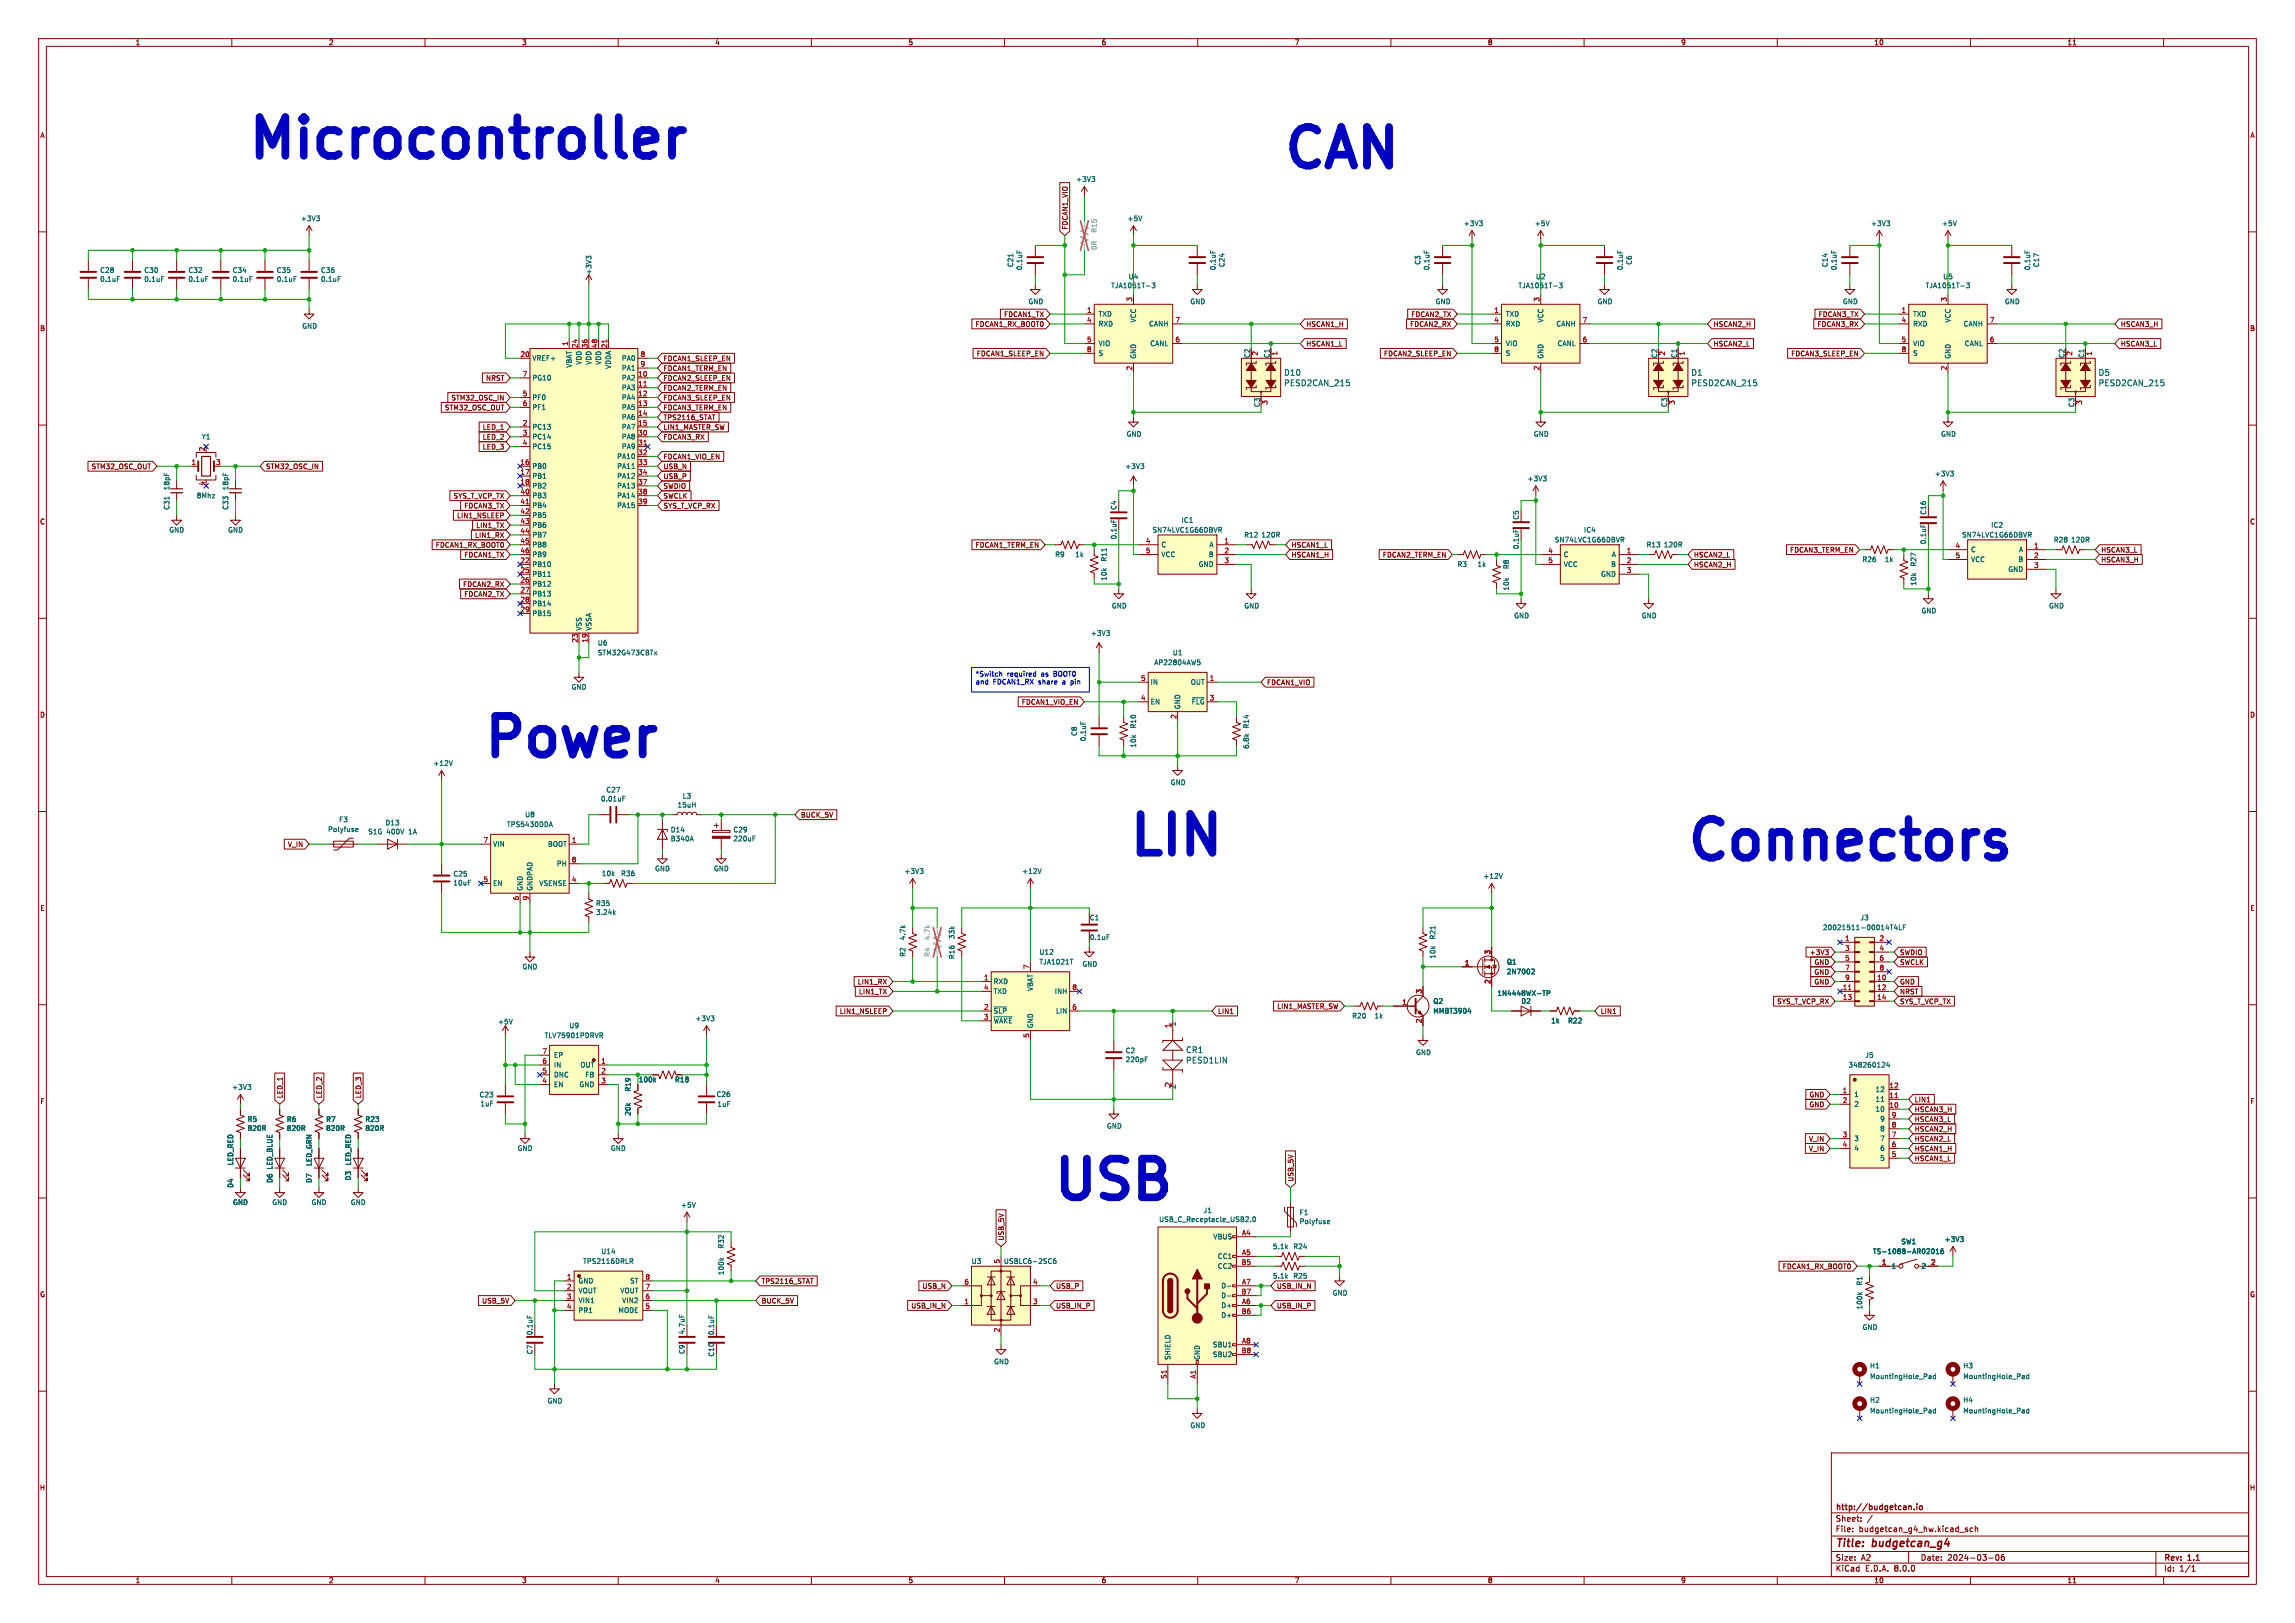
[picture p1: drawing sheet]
<svg xmlns="http://www.w3.org/2000/svg" width="594mm" height="420mm" viewBox="0 0 594 420" stroke-linecap="round" stroke-linejoin="round" font-family="sans-serif">
<defs><g id="words">
<g font-size="13.9" fill="#0000c2">
<text x="62.1" y="41.7">Microcontroller</text>
<text x="330.1" y="44.2">CAN</text>
<text x="123.1" y="196.6">Power</text>
<text x="290.1" y="222">LIN</text>
<text x="434.6" y="223.3">Connectors</text>
<text x="270.5" y="311.2">USB</text>
</g>
<g font-size="2.8" fill="#840000">
<text x="475" y="400.9">Title:</text>
<text x="484.7" y="400.9">budgetcan_g4</text>
</g>
<g font-size="2.1" fill="#006464">
<text x="332.2" y="100.1">PESD2CAN_215</text>
<text x="332.2" y="97.4">D10</text>
<text x="437.6" y="100.1">PESD2CAN_215</text>
<text x="437.6" y="97.4">D1</text>
<text x="543.1" y="100.1">PESD2CAN_215</text>
<text x="543.1" y="97.4">D5</text>
<text x="306.9" y="275.4">PESD1LIN</text>
<text x="306.9" y="272.7">CR1</text>
</g>
<g font-size="2.1" fill="#a90000">
<text x="303.3" y="266.2" transform="rotate(-90 303.3 266.2)">1</text>
<text x="304.5" y="265.7" transform="rotate(-90 304.5 265.7)">1</text>
<text x="303.3" y="281.5" transform="rotate(-90 303.3 281.5)">2</text>
<text x="304.5" y="281.9" transform="rotate(-90 304.5 281.9)">2</text>
</g>
<g font-size="2.1" fill="#840000">
<text x="475" y="394">Sheet:</text>
<text x="475" y="391.2">http://budgetcan.io</text>
<text x="475" y="396.7">File:</text>
<text x="481.1" y="396.7">budgetcan_g4_hw.kicad_sch</text>
<text x="475" y="406.9">KiCad</text>
<text x="475" y="404.1">Size:</text>
<text x="481.7" y="404.1">A2</text>
<text x="482.7" y="406.9">E.D.A.</text>
<text x="490.3" y="406.9">8.0.0</text>
<text x="497" y="404.1">Date:</text>
<text x="504" y="404.1">2024-03-06</text>
<text x="560" y="404.3">Rev:</text>
<text x="560" y="406.9">Id:</text>
<text x="564.1" y="406.9">1/1</text>
<text x="566.4" y="404.3">1.1</text>
</g>
<g font-size="1.8" fill="#840000">
<text x="35" y="11.9">1</text>
<text x="85" y="11.9">2</text>
<text x="135" y="11.9">3</text>
<text x="185" y="11.9">4</text>
<text x="235" y="11.9">5</text>
<text x="285" y="11.9">6</text>
<text x="335" y="11.9">7</text>
<text x="385" y="11.9">8</text>
<text x="435" y="11.9">9</text>
<text x="485" y="11.9">10</text>
<text x="535" y="11.9">11</text>
<text x="10.3" y="35.9">A</text>
<text x="582.3" y="35.9">A</text>
<text x="276.5" y="59.5" transform="rotate(-90 276.5 59.5)">FDCAN1_VIO</text>
<text x="259.7" y="82.2">FDCAN1_TX</text>
<text x="365.2" y="82.2">FDCAN2_TX</text>
<text x="470.6" y="82.2">FDCAN3_TX</text>
<text x="10.3" y="85.9">B</text>
<text x="252.4" y="84.8">FDCAN1_RX_BOOT0</text>
<text x="338" y="89.9">HSCAN1_L</text>
<text x="338" y="84.8">HSCAN1_H</text>
<text x="364.9" y="84.8">FDCAN2_RX</text>
<text x="443.4" y="84.8">HSCAN2_H</text>
<text x="443.4" y="89.9">HSCAN2_L</text>
<text x="470.3" y="84.8">FDCAN3_RX</text>
<text x="548.8" y="89.9">HSCAN3_L</text>
<text x="548.8" y="84.8">HSCAN3_H</text>
<text x="582.3" y="85.9">B</text>
<text x="171.6" y="93.7">FDCAN1_SLEEP_EN</text>
<text x="252.7" y="92.4">FDCAN1_SLEEP_EN</text>
<text x="358.1" y="92.4">FDCAN2_SLEEP_EN</text>
<text x="463.5" y="92.4">FDCAN3_SLEEP_EN</text>
<text x="125.7" y="98.7">NRST</text>
<text x="171.6" y="98.7">FDCAN2_SLEEP_EN</text>
<text x="171.6" y="96.2">FDCAN1_TERM_EN</text>
<text x="171.6" y="101.3">FDCAN2_TERM_EN</text>
<text x="115" y="106.4">STM32_OSC_OUT</text>
<text x="116.7" y="103.8">STM32_OSC_IN</text>
<text x="171.6" y="103.8">FDCAN3_SLEEP_EN</text>
<text x="171.6" y="106.4">FDCAN3_TERM_EN</text>
<text x="124.8" y="114">LED_2</text>
<text x="124.8" y="111.4">LED_1</text>
<text x="171.6" y="114">FDCAN3_RX</text>
<text x="171.6" y="111.4">LIN1_MASTER_SW</text>
<text x="171.6" y="108.9">TPS2116_STAT</text>
<text x="124.8" y="116.5">LED_3</text>
<text x="171.6" y="119.1">FDCAN1_VIO_EN</text>
<text x="23.6" y="121.6">STM32_OSC_OUT</text>
<text x="68.7" y="121.6">STM32_OSC_IN</text>
<text x="171.6" y="121.6">USB_N</text>
<text x="171.6" y="124.1">USB_P</text>
<text x="117.3" y="129.2">SYS_T_VCP_TX</text>
<text x="120" y="131.8">FDCAN3_TX</text>
<text x="171.6" y="129.2">SWCLK</text>
<text x="171.6" y="126.7">SWDIO</text>
<text x="171.6" y="131.8">SYS_T_VCP_RX</text>
<text x="10.3" y="135.9">C</text>
<text x="118.2" y="134.3">LIN1_NSLEEP</text>
<text x="123.1" y="136.8">LIN1_TX</text>
<text x="582.3" y="135.9">C</text>
<text x="112.7" y="141.9">FDCAN1_RX_BOOT0</text>
<text x="122.8" y="139.4">LIN1_RX</text>
<text x="252.4" y="141.9">FDCAN1_TERM_EN</text>
<text x="334.2" y="141.9">HSCAN1_L</text>
<text x="463.2" y="143.2">FDCAN3_TERM_EN</text>
<text x="543.7" y="143.2">HSCAN3_L</text>
<text x="120" y="144.5">FDCAN1_TX</text>
<text x="334.2" y="144.5">HSCAN1_H</text>
<text x="357.8" y="144.5">FDCAN2_TERM_EN</text>
<text x="438.3" y="147">HSCAN2_H</text>
<text x="438.3" y="144.5">HSCAN2_L</text>
<text x="543.7" y="145.7">HSCAN3_H</text>
<text x="119.7" y="152.1">FDCAN2_RX</text>
<text x="120" y="154.6">FDCAN2_TX</text>
<text x="327.8" y="177.5">FDCAN1_VIO</text>
<text x="10.3" y="185.9">D</text>
<text x="264.3" y="182.6">FDCAN1_VIO_EN</text>
<text x="582.3" y="185.9">D</text>
<text x="207.2" y="211.8">BUCK_5V</text>
<text x="74.4" y="219.4">V_IN</text>
<text x="10.3" y="235.9">E</text>
<text x="582.3" y="235.9">E</text>
<text x="468.3" y="247.3">+3V3</text>
<text x="469.5" y="249.9">GND</text>
<text x="491.7" y="249.9">SWCLK</text>
<text x="491.7" y="247.3">SWDIO</text>
<text x="221.9" y="255">LIN1_RX</text>
<text x="222.2" y="257.5">LIN1_TX</text>
<text x="469.5" y="252.4">GND</text>
<text x="469.5" y="255">GND</text>
<text x="491.7" y="255">GND</text>
<text x="491.7" y="257.5">NRST</text>
<text x="217.2" y="262.6">LIN1_NSLEEP</text>
<text x="315.1" y="262.6">LIN1</text>
<text x="330.4" y="261.3">LIN1_MASTER_SW</text>
<text x="414.2" y="262.6">LIN1</text>
<text x="459.9" y="260">SYS_T_VCP_RX</text>
<text x="491.7" y="260">SYS_T_VCP_TX</text>
<text x="10.3" y="285.9">F</text>
<text x="73.3" y="284.3" transform="rotate(-90 73.3 284.3)">LED_1</text>
<text x="83.5" y="284.3" transform="rotate(-90 83.5 284.3)">LED_2</text>
<text x="93.7" y="284.3" transform="rotate(-90 93.7 284.3)">LED_3</text>
<text x="468.2" y="284.2">GND</text>
<text x="468.2" y="286.7">GND</text>
<text x="495.5" y="285.4">LIN1</text>
<text x="495.5" y="288">HSCAN3_H</text>
<text x="582.3" y="285.9">F</text>
<text x="495.5" y="293.1">HSCAN2_H</text>
<text x="495.5" y="290.5">HSCAN3_L</text>
<text x="468.1" y="298.1">V_IN</text>
<text x="468.1" y="295.6">V_IN</text>
<text x="495.5" y="298.1">HSCAN1_H</text>
<text x="495.5" y="295.6">HSCAN2_L</text>
<text x="335" y="305.9" transform="rotate(-90 335 305.9)">USB_5V</text>
<text x="495.5" y="300.7">HSCAN1_L</text>
<text x="260" y="321.2" transform="rotate(-90 260 321.2)">USB_5V</text>
<text x="461.3" y="328.6">FDCAN1_RX_BOOT0</text>
<text x="10.3" y="335.9">G</text>
<text x="197" y="332.4">TPS2116_STAT</text>
<text x="238.6" y="333.7">USB_N</text>
<text x="273.2" y="333.7">USB_P</text>
<text x="330.4" y="333.7">USB_IN_N</text>
<text x="582.3" y="335.9">G</text>
<text x="124.6" y="337.5">USB_5V</text>
<text x="197" y="337.5">BUCK_5V</text>
<text x="235.7" y="338.8">USB_IN_N</text>
<text x="273.2" y="338.8">USB_IN_P</text>
<text x="330.4" y="338.8">USB_IN_P</text>
<text x="10.2" y="385.9">H</text>
<text x="582.2" y="385.9">H</text>
<text x="35" y="409.9">1</text>
<text x="85" y="409.9">2</text>
<text x="135" y="409.9">3</text>
<text x="185" y="409.9">4</text>
<text x="235" y="409.9">5</text>
<text x="285" y="409.9">6</text>
<text x="335" y="409.9">7</text>
<text x="385" y="409.9">8</text>
<text x="435" y="409.9">9</text>
<text x="485" y="409.9">10</text>
<text x="535" y="409.9">11</text>
</g>
<g font-size="1.8" fill="#006464">
<text x="278.4" y="47.3">+3V3</text>
<text x="77.7" y="57.4">+3V3</text>
<text x="291.7" y="57.4">+5V</text>
<text x="378.7" y="58.7">+3V3</text>
<text x="397.1" y="58.7">+5V</text>
<text x="484.1" y="58.7">+3V3</text>
<text x="502.5" y="58.7">+5V</text>
<text x="25.8" y="70.8">C28</text>
<text x="37.2" y="70.8">C30</text>
<text x="48.7" y="70.8">C32</text>
<text x="60.1" y="70.8">C34</text>
<text x="71.5" y="70.8">C35</text>
<text x="82.9" y="70.8">C36</text>
<text x="153.3" y="71.2" transform="rotate(-90 153.3 71.2)">+3V3</text>
<text x="262.4" y="69.3" transform="rotate(-90 262.4 69.3)">C21</text>
<text x="264.7" y="70" transform="rotate(-90 264.7 70)">0.1uF</text>
<text x="314.8" y="70" transform="rotate(-90 314.8 70)">0.1uF</text>
<text x="317.1" y="69.3" transform="rotate(-90 317.1 69.3)">C24</text>
<text x="367.8" y="68.7" transform="rotate(-90 367.8 68.7)">C3</text>
<text x="370.2" y="70" transform="rotate(-90 370.2 70)">0.1uF</text>
<text x="420.2" y="70" transform="rotate(-90 420.2 70)">0.1uF</text>
<text x="422.6" y="68.7" transform="rotate(-90 422.6 68.7)">C6</text>
<text x="473.3" y="69.3" transform="rotate(-90 473.3 69.3)">C14</text>
<text x="475.6" y="70" transform="rotate(-90 475.6 70)">0.1uF</text>
<text x="525.7" y="70" transform="rotate(-90 525.7 70)">0.1uF</text>
<text x="528" y="69.3" transform="rotate(-90 528 69.3)">C17</text>
<text x="25.8" y="73.1">0.1uF</text>
<text x="37.2" y="73.1">0.1uF</text>
<text x="48.7" y="73.1">0.1uF</text>
<text x="60.1" y="73.1">0.1uF</text>
<text x="71.5" y="73.1">0.1uF</text>
<text x="82.9" y="73.1">0.1uF</text>
<text x="287.5" y="74.8">TJA1051T-3</text>
<text x="292" y="72.5">U4</text>
<text x="392.9" y="74.8">TJA1051T-3</text>
<text x="397.4" y="72.5">U2</text>
<text x="498.3" y="74.8">TJA1051T-3</text>
<text x="502.8" y="72.5">U5</text>
<text x="266.1" y="78.9">GND</text>
<text x="284.2" y="82.1">TXD</text>
<text x="294.2" y="83.6" transform="rotate(-90 294.2 83.6)">VCC</text>
<text x="308" y="78.9">GND</text>
<text x="371.5" y="78.9">GND</text>
<text x="389.6" y="82.1">TXD</text>
<text x="399.6" y="83.6" transform="rotate(-90 399.6 83.6)">VCC</text>
<text x="413.4" y="78.9">GND</text>
<text x="476.9" y="78.9">GND</text>
<text x="495" y="82.1">TXD</text>
<text x="505.1" y="83.6" transform="rotate(-90 505.1 83.6)">VCC</text>
<text x="518.8" y="78.9">GND</text>
<text x="78.1" y="85.3">GND</text>
<text x="284.2" y="84.7">RXD</text>
<text x="284.2" y="89.8">VIO</text>
<text x="297.3" y="84.7">CANH</text>
<text x="297.6" y="89.8">CANL</text>
<text x="389.6" y="84.7">RXD</text>
<text x="389.6" y="89.8">VIO</text>
<text x="402.7" y="84.7">CANH</text>
<text x="403" y="89.8">CANL</text>
<text x="495" y="84.7">RXD</text>
<text x="495" y="89.8">VIO</text>
<text x="508.1" y="84.7">CANH</text>
<text x="508.4" y="89.8">CANL</text>
<text x="137.7" y="93.6">VREF+</text>
<text x="148.2" y="95.3" transform="rotate(-90 148.2 95.3)">VBAT</text>
<text x="150.7" y="94.5" transform="rotate(-90 150.7 94.5)">VDD</text>
<text x="153.3" y="94.5" transform="rotate(-90 153.3 94.5)">VDD</text>
<text x="155.8" y="94.5" transform="rotate(-90 155.8 94.5)">VDD</text>
<text x="158.3" y="95.6" transform="rotate(-90 158.3 95.6)">VDDA</text>
<text x="160.8" y="93.6">PA0</text>
<text x="284.2" y="92.3">S</text>
<text x="294.2" y="93" transform="rotate(-90 294.2 93)">GND</text>
<text x="323.6" y="92.8" transform="rotate(-90 323.6 92.8)">C2</text>
<text x="328.7" y="92.8" transform="rotate(-90 328.7 92.8)">C1</text>
<text x="389.6" y="92.3">S</text>
<text x="399.6" y="93" transform="rotate(-90 399.6 93)">GND</text>
<text x="429" y="92.8" transform="rotate(-90 429 92.8)">C2</text>
<text x="434.1" y="92.8" transform="rotate(-90 434.1 92.8)">C1</text>
<text x="495" y="92.3">S</text>
<text x="505.1" y="93" transform="rotate(-90 505.1 93)">GND</text>
<text x="534.4" y="92.8" transform="rotate(-90 534.4 92.8)">C2</text>
<text x="539.5" y="92.8" transform="rotate(-90 539.5 92.8)">C1</text>
<text x="137.7" y="98.7">PG10</text>
<text x="160.8" y="98.7">PA2</text>
<text x="160.8" y="101.2">PA3</text>
<text x="160.8" y="96.1">PA1</text>
<text x="137.7" y="103.7">PF0</text>
<text x="137.7" y="106.3">PF1</text>
<text x="160.8" y="103.7">PA4</text>
<text x="160.8" y="106.3">PA5</text>
<text x="326.1" y="105.5" transform="rotate(-90 326.1 105.5)">C3</text>
<text x="431.5" y="105.5" transform="rotate(-90 431.5 105.5)">C3</text>
<text x="537" y="105.5" transform="rotate(-90 537 105.5)">C3</text>
<text x="52.1" y="113.9">Y1</text>
<text x="137.7" y="111.4">PC13</text>
<text x="137.7" y="113.9">PC14</text>
<text x="160.8" y="108.8">PA6</text>
<text x="160.8" y="111.4">PA7</text>
<text x="160.8" y="113.9">PA8</text>
<text x="291.5" y="113.2">GND</text>
<text x="396.9" y="113.2">GND</text>
<text x="502.3" y="113.2">GND</text>
<text x="137.7" y="116.4">PC15</text>
<text x="159.6" y="119">PA10</text>
<text x="160.8" y="116.4">PA9</text>
<text x="137.7" y="121.5">PB0</text>
<text x="137.7" y="124.1">PB1</text>
<text x="159.6" y="121.5">PA11</text>
<text x="159.6" y="124.1">PA12</text>
<text x="291.1" y="121.6">+3V3</text>
<text x="395.2" y="124.7">+3V3</text>
<text x="500.7" y="123.5">+3V3</text>
<text x="44" y="127" transform="rotate(-90 44 127)">18pF</text>
<text x="50.8" y="129.1">8Mhz</text>
<text x="59.3" y="127" transform="rotate(-90 59.3 127)">18pF</text>
<text x="137.7" y="126.6">PB2</text>
<text x="137.7" y="129.1">PB3</text>
<text x="137.7" y="131.7">PB4</text>
<text x="159.6" y="126.6">PA13</text>
<text x="159.6" y="129.1">PA14</text>
<text x="159.6" y="131.7">PA15</text>
<text x="44" y="132.1" transform="rotate(-90 44 132.1)">C31</text>
<text x="59.3" y="132.1" transform="rotate(-90 59.3 132.1)">C33</text>
<text x="137.7" y="134.2">PB5</text>
<text x="137.7" y="136.8">PB6</text>
<text x="289.2" y="132.1" transform="rotate(-90 289.2 132.1)">C4</text>
<text x="305.7" y="135.5">IC1</text>
<text x="393.3" y="134.6" transform="rotate(-90 393.3 134.6)">C5</text>
<text x="498.7" y="133.3" transform="rotate(-90 498.7 133.3)">C16</text>
<text x="515.2" y="136.8">IC2</text>
<text x="43.7" y="138">GND</text>
<text x="58.9" y="138">GND</text>
<text x="137.7" y="139.3">PB7</text>
<text x="137.7" y="141.8">PB8</text>
<text x="289.2" y="139.7" transform="rotate(-90 289.2 139.7)">0.1uF</text>
<text x="298.2" y="138">SN74LVC1G66DBVR</text>
<text x="300.5" y="141.8">C</text>
<text x="312.9" y="141.8">A</text>
<text x="321.9" y="139.3">R12</text>
<text x="326.4" y="139.3">120R</text>
<text x="393.3" y="142.2" transform="rotate(-90 393.3 142.2)">0.1uF</text>
<text x="402.3" y="140.6">SN74LVC1G66DBVR</text>
<text x="409.8" y="138">IC4</text>
<text x="426" y="141.8">R13</text>
<text x="430.5" y="141.8">120R</text>
<text x="498.7" y="141" transform="rotate(-90 498.7 141)">0.1uF</text>
<text x="507.7" y="139.3">SN74LVC1G66DBVR</text>
<text x="510" y="143.1">C</text>
<text x="522.5" y="143.1">A</text>
<text x="531.5" y="140.6">R28</text>
<text x="535.9" y="140.6">120R</text>
<text x="137.7" y="146.9">PB10</text>
<text x="137.7" y="149.5">PB11</text>
<text x="137.7" y="144.4">PB9</text>
<text x="273" y="144.4">R9</text>
<text x="278.2" y="144.4">1k</text>
<text x="286.6" y="145.5" transform="rotate(-90 286.6 145.5)">R11</text>
<text x="300.5" y="144.4">VCC</text>
<text x="310.1" y="146.9">GND</text>
<text x="312.7" y="144.4">B</text>
<text x="377.1" y="146.9">R3</text>
<text x="382.3" y="146.9">1k</text>
<text x="390.8" y="147.4" transform="rotate(-90 390.8 147.4)">R8</text>
<text x="404.6" y="144.4">C</text>
<text x="404.6" y="146.9">VCC</text>
<text x="414.3" y="149.5">GND</text>
<text x="416.9" y="146.9">B</text>
<text x="417" y="144.4">A</text>
<text x="481.9" y="145.6">R26</text>
<text x="487.7" y="145.6">1k</text>
<text x="496.2" y="146.7" transform="rotate(-90 496.2 146.7)">R27</text>
<text x="510" y="145.6">VCC</text>
<text x="519.7" y="148.2">GND</text>
<text x="522.3" y="145.6">B</text>
<text x="137.7" y="152">PB12</text>
<text x="137.7" y="154.5">PB13</text>
<text x="286.6" y="150.4" transform="rotate(-90 286.6 150.4)">10k</text>
<text x="390.8" y="153" transform="rotate(-90 390.8 153)">10k</text>
<text x="496.2" y="151.7" transform="rotate(-90 496.2 151.7)">10k</text>
<text x="137.7" y="157.1">PB14</text>
<text x="137.7" y="159.6">PB15</text>
<text x="287.6" y="157.7">GND</text>
<text x="321.9" y="157.7">GND</text>
<text x="391.8" y="160.2">GND</text>
<text x="424.8" y="160.2">GND</text>
<text x="497.2" y="158.9">GND</text>
<text x="530.2" y="157.7">GND</text>
<text x="150.7" y="163.3" transform="rotate(-90 150.7 163.3)">VSS</text>
<text x="153.3" y="163.3" transform="rotate(-90 153.3 163.3)">VSSA</text>
<text x="154.6" y="167.2">U6</text>
<text x="282.2" y="164.7">+3V3</text>
<text x="154.6" y="169.8">STM32G473CBTx</text>
<text x="298.6" y="172.3">AP22804AW5</text>
<text x="303.4" y="169.8">U1</text>
<text x="147.8" y="178.7">GND</text>
<text x="297.7" y="177.4">IN</text>
<text x="308.1" y="177.4">OUT</text>
<text x="297.7" y="182.5">EN</text>
<text x="305.7" y="183.6" transform="rotate(-90 305.7 183.6)">GND</text>
<text x="308.3" y="182.5">~{FLG}</text>
<text x="278.9" y="190.6" transform="rotate(-90 278.9 190.6)">C8</text>
<text x="281.3" y="192" transform="rotate(-90 281.3 192)">0.1uF</text>
<text x="294.2" y="188.6" transform="rotate(-90 294.2 188.6)">R10</text>
<text x="323.4" y="188.6" transform="rotate(-90 323.4 188.6)">R14</text>
<text x="294.2" y="193.6" transform="rotate(-90 294.2 193.6)">10k</text>
<text x="323.4" y="193.9" transform="rotate(-90 323.4 193.9)">6.8k</text>
<text x="112" y="198.4">+12V</text>
<text x="302.9" y="203.4">GND</text>
<text x="155.4" y="207.6">0.01uF</text>
<text x="156.8" y="205.3">C27</text>
<text x="175.2" y="209.2">15uH</text>
<text x="176.6" y="206.9">L3</text>
<text x="84.8" y="215.5">Polyfuse</text>
<text x="87.6" y="213">F3</text>
<text x="99.7" y="213.8">D13</text>
<text x="131.1" y="214.2">TPS5430DDA</text>
<text x="135.8" y="211.7">U8</text>
<text x="173.5" y="215.6">D14</text>
<text x="189.7" y="215.6">C29</text>
<text x="95.2" y="216.1">S1G</text>
<text x="100" y="216.1">400V</text>
<text x="105.9" y="216.1">1A</text>
<text x="127.5" y="219.3">VIN</text>
<text x="141.7" y="219.3">BOOT</text>
<text x="173.5" y="217.9">B340A</text>
<text x="189.7" y="217.9">220uF</text>
<text x="117.2" y="227">C25</text>
<text x="144" y="224.4">PH</text>
<text x="155.7" y="226.9">10k</text>
<text x="160.6" y="226.9">R36</text>
<text x="169.4" y="225.7">GND</text>
<text x="184.7" y="225.7">GND</text>
<text x="234" y="226.3">+3V3</text>
<text x="264.4" y="226.3">+12V</text>
<text x="383.8" y="227.6">+12V</text>
<text x="117.2" y="229.3">10uF</text>
<text x="127.5" y="229.5">EN</text>
<text x="135.5" y="230.6" transform="rotate(-90 135.5 230.6)">GND</text>
<text x="138" y="230.6" transform="rotate(-90 138 230.6)">GNDPAD</text>
<text x="139.5" y="229.5">VSENSE</text>
<text x="154.1" y="234.6">R35</text>
<text x="154.1" y="237">3.24k</text>
<text x="282" y="238.4">C1</text>
<text x="481.4" y="238.4">J3</text>
<text x="234.5" y="243.4" transform="rotate(-90 234.5 243.4)">4.7k</text>
<text x="247.2" y="243.1" transform="rotate(-90 247.2 243.1)">33k</text>
<text x="282" y="243.4">0.1uF</text>
<text x="371.7" y="243.2" transform="rotate(-90 371.7 243.2)">R21</text>
<text x="471.7" y="240.9">20021511-00014T4LF</text>
<text x="135.1" y="251.1">GND</text>
<text x="234.5" y="247.7" transform="rotate(-90 234.5 247.7)">R2</text>
<text x="247.2" y="248.3" transform="rotate(-90 247.2 248.3)">R16</text>
<text x="268.9" y="247.2">U12</text>
<text x="268.9" y="249.8">TJA1021T</text>
<text x="280" y="250.4">GND</text>
<text x="371.7" y="248.2" transform="rotate(-90 371.7 248.2)">10k</text>
<text x="389.9" y="249.8">Q1</text>
<text x="257" y="254.9">RXD</text>
<text x="257" y="257.4">TXD</text>
<text x="267.6" y="256.6" transform="rotate(-90 267.6 256.6)">VBAT</text>
<text x="272.9" y="257.4">INH</text>
<text x="389.9" y="252.3">2N7002</text>
<text x="257" y="262.5">~{SLP}</text>
<text x="273.2" y="262.5">LIN</text>
<text x="349.8" y="263.8">R20</text>
<text x="355.7" y="263.8">1k</text>
<text x="370.9" y="259.9">Q2</text>
<text x="370.9" y="262.5">MMBT3904</text>
<text x="393.6" y="259.9">D2</text>
<text x="128.8" y="265.3">+5V</text>
<text x="140.8" y="268.8">TLV75901PDRVR</text>
<text x="147.2" y="266.3">U9</text>
<text x="179.9" y="264.4">+3V3</text>
<text x="257" y="265">~{WAKE}</text>
<text x="267.6" y="266.2" transform="rotate(-90 267.6 266.2)">GND</text>
<text x="401.4" y="265">1k</text>
<text x="405.7" y="265">R22</text>
<text x="143.3" y="273.9">EP</text>
<text x="291.2" y="272.7">C2</text>
<text x="291.2" y="275.1">220pF</text>
<text x="366.4" y="273.2">GND</text>
<text x="482.7" y="273.9">J5</text>
<text x="143.3" y="281.5">EN</text>
<text x="143.3" y="279">DNC</text>
<text x="143.3" y="276.5">IN</text>
<text x="149.9" y="281.5">GND</text>
<text x="150.1" y="276.5">OUT</text>
<text x="151.4" y="279">FB</text>
<text x="165.2" y="280.3">100k</text>
<text x="174.6" y="280.3">R18</text>
<text x="478.3" y="276.5">348260124</text>
<text x="60" y="282.2">+3V3</text>
<text x="124" y="284.2">C23</text>
<text x="124.2" y="286.5">1uF</text>
<text x="163.4" y="282.6" transform="rotate(-90 163.4 282.6)">R19</text>
<text x="185.3" y="284.1">C26</text>
<text x="185.6" y="286.6">1uF</text>
<text x="479.8" y="284.1">1</text>
<text x="479.8" y="286.6">2</text>
<text x="485.3" y="287.9">10</text>
<text x="485.3" y="285.3">11</text>
<text x="485.3" y="282.8">12</text>
<text x="64" y="290.5">R5</text>
<text x="64" y="292.8">820R</text>
<text x="74.1" y="290.5">R6</text>
<text x="74.1" y="292.8">820R</text>
<text x="84.3" y="290.5">R7</text>
<text x="84.3" y="292.8">820R</text>
<text x="94.4" y="292.8">820R</text>
<text x="94.4" y="290.5">R23</text>
<text x="163.4" y="288.8" transform="rotate(-90 163.4 288.8)">20k</text>
<text x="286.4" y="292.3">GND</text>
<text x="486.5" y="293">8</text>
<text x="486.5" y="290.4">9</text>
<text x="133.9" y="298">GND</text>
<text x="158" y="298">GND</text>
<text x="479.8" y="295.5">3</text>
<text x="479.8" y="298">4</text>
<text x="486.5" y="298">6</text>
<text x="486.5" y="295.5">7</text>
<text x="60.6" y="301.7" transform="rotate(-90 60.6 301.7)">LED_RED</text>
<text x="80.9" y="301.9" transform="rotate(-90 80.9 301.9)">LED_GRN</text>
<text x="91" y="305.6" transform="rotate(-90 91 305.6)">D3</text>
<text x="91" y="301.7" transform="rotate(-90 91 301.7)">LED_RED</text>
<text x="486.5" y="300.6">5</text>
<text x="60.6" y="307.5" transform="rotate(-90 60.6 307.5)">D4</text>
<text x="70.7" y="306.2" transform="rotate(-90 70.7 306.2)">D6 LED_BLUE</text>
<text x="80.9" y="306.2" transform="rotate(-90 80.9 306.2)">D7</text>
<text x="60.2" y="312">GND</text>
<text x="70.4" y="312">GND</text>
<text x="80.5" y="312">GND</text>
<text x="90.7" y="312">GND</text>
<text x="176.1" y="312.7">+5V</text>
<text x="299.9" y="316.4">USB_C_Receptacle_USB2.0</text>
<text x="311.4" y="314.1">J1</text>
<text x="336.3" y="314.7">F1</text>
<text x="336.3" y="317">Polyfuse</text>
<text x="187.6" y="323.3" transform="rotate(-90 187.6 323.3)">R32</text>
<text x="313.9" y="320.9">VBUS</text>
<text x="329.3" y="323.4">5.1k</text>
<text x="334.6" y="323.4">R24</text>
<text x="492" y="322.2">SW1</text>
<text x="503.2" y="321.6">+3V3</text>
<text x="150.8" y="327.3">TPS2116DRLR</text>
<text x="155.5" y="324.7">U14</text>
<text x="251.4" y="327.3">U3</text>
<text x="259.7" y="327.3">USBLC6-2SC6</text>
<text x="315.1" y="326">CC1</text>
<text x="315.1" y="328.5">CC2</text>
<text x="484.6" y="324.7">TS-1088-AR02016</text>
<text x="489.5" y="328.5">1</text>
<text x="497.2" y="328.5">2</text>
<text x="149.6" y="332.3">GND</text>
<text x="149.6" y="334.9">VOUT</text>
<text x="160.4" y="334.9">VOUT</text>
<text x="163" y="332.3">ST</text>
<text x="187.6" y="330.1" transform="rotate(-90 187.6 330.1)">100k</text>
<text x="316" y="333.6">D-</text>
<text x="329.3" y="331.1">5.1k</text>
<text x="334.6" y="331.1">R25</text>
<text x="344.8" y="335.5">GND</text>
<text x="482.2" y="332.8" transform="rotate(-90 482.2 332.8)">R1</text>
<text x="149.6" y="337.4">VIN1</text>
<text x="149.6" y="340">PR1</text>
<text x="159.9" y="340">MODE</text>
<text x="160.9" y="337.4">VIN2</text>
<text x="316" y="338.7">D+</text>
<text x="316" y="341.2">D+</text>
<text x="316" y="336.1">D-</text>
<text x="482.2" y="339" transform="rotate(-90 482.2 339)">100k</text>
<text x="138" y="345.6" transform="rotate(-90 138 345.6)">0.1uF</text>
<text x="177.4" y="345.4" transform="rotate(-90 177.4 345.4)">4.7uF</text>
<text x="185" y="345.6" transform="rotate(-90 185 345.6)">0.1uF</text>
<text x="482" y="344.3">GND</text>
<text x="138" y="350.6" transform="rotate(-90 138 350.6)">C7</text>
<text x="177.4" y="350.5" transform="rotate(-90 177.4 350.5)">C9</text>
<text x="185" y="351.2" transform="rotate(-90 185 351.2)">C10</text>
<text x="257.2" y="353.2">GND</text>
<text x="303.1" y="352" transform="rotate(-90 303.1 352)">SHIELD</text>
<text x="310.7" y="352" transform="rotate(-90 310.7 352)">GND</text>
<text x="313.8" y="348.8">SBU1</text>
<text x="313.8" y="351.4">SBU2</text>
<text x="483.9" y="354.3">H1</text>
<text x="483.9" y="357.1">MountingHole_Pad</text>
<text x="508" y="354.3">H3</text>
<text x="508" y="357.1">MountingHole_Pad</text>
<text x="141.6" y="363.4">GND</text>
<text x="483.9" y="363.2">H2</text>
<text x="483.9" y="366">MountingHole_Pad</text>
<text x="508" y="363.2">H4</text>
<text x="508" y="366">MountingHole_Pad</text>
<text x="308" y="369.7">GND</text>
</g>
<g font-size="1.8" fill="#989898">
<text x="284.1" y="64.8" transform="rotate(-90 284.1 64.8)">0R</text>
<text x="284.1" y="60.4" transform="rotate(-90 284.1 60.4)">R15</text>
<text x="240.9" y="243.4" transform="rotate(-90 240.9 243.4)">4.7k</text>
<text x="240.9" y="247.7" transform="rotate(-90 240.9 247.7)">R4</text>
</g>
<g font-size="1.8" fill="#a90000">
<text x="281.2" y="81">1</text>
<text x="281.2" y="83.6">4</text>
<text x="293.1" y="78.2" transform="rotate(-90 293.1 78.2)">3</text>
<text x="304.1" y="83.6">7</text>
<text x="386.6" y="81">1</text>
<text x="386.6" y="83.6">4</text>
<text x="398.5" y="78.2" transform="rotate(-90 398.5 78.2)">3</text>
<text x="409.5" y="83.6">7</text>
<text x="492.1" y="81">1</text>
<text x="492.1" y="83.6">4</text>
<text x="503.9" y="78.2" transform="rotate(-90 503.9 78.2)">3</text>
<text x="514.9" y="83.6">7</text>
<text x="147.1" y="89.6" transform="rotate(-90 147.1 89.6)">1</text>
<text x="281.2" y="88.6">5</text>
<text x="304.1" y="88.6">6</text>
<text x="386.6" y="88.6">5</text>
<text x="409.5" y="88.6">6</text>
<text x="492.1" y="88.6">5</text>
<text x="514.9" y="88.6">6</text>
<text x="134.6" y="92.5">20</text>
<text x="149.6" y="90.2" transform="rotate(-90 149.6 90.2)">24</text>
<text x="152.1" y="90.2" transform="rotate(-90 152.1 90.2)">36</text>
<text x="154.7" y="90.2" transform="rotate(-90 154.7 90.2)">48</text>
<text x="157.2" y="90.2" transform="rotate(-90 157.2 90.2)">21</text>
<text x="165.7" y="92.5">8</text>
<text x="165.7" y="95">9</text>
<text x="281.2" y="91.2">8</text>
<text x="293.1" y="96" transform="rotate(-90 293.1 96)">2</text>
<text x="325.8" y="92.1" transform="rotate(-90 325.8 92.1)">2</text>
<text x="330.9" y="92.1" transform="rotate(-90 330.9 92.1)">1</text>
<text x="386.6" y="91.2">8</text>
<text x="398.5" y="96" transform="rotate(-90 398.5 96)">2</text>
<text x="431.2" y="92.1" transform="rotate(-90 431.2 92.1)">2</text>
<text x="436.3" y="92.1" transform="rotate(-90 436.3 92.1)">1</text>
<text x="492.1" y="91.2">8</text>
<text x="503.9" y="96" transform="rotate(-90 503.9 96)">2</text>
<text x="536.7" y="92.1" transform="rotate(-90 536.7 92.1)">2</text>
<text x="541.7" y="92.1" transform="rotate(-90 541.7 92.1)">1</text>
<text x="135.2" y="97.5">7</text>
<text x="165.1" y="97.5">10</text>
<text x="165.1" y="100.1">11</text>
<text x="135.2" y="102.6">5</text>
<text x="135.2" y="105.2">6</text>
<text x="165.1" y="102.6">12</text>
<text x="165.1" y="105.2">13</text>
<text x="165.1" y="107.7">14</text>
<text x="328.4" y="104.8" transform="rotate(-90 328.4 104.8)">3</text>
<text x="433.8" y="104.8" transform="rotate(-90 433.8 104.8)">3</text>
<text x="539.2" y="104.8" transform="rotate(-90 539.2 104.8)">3</text>
<text x="135.2" y="110.2">2</text>
<text x="135.2" y="112.8">3</text>
<text x="165.1" y="110.2">15</text>
<text x="165.1" y="112.8">30</text>
<text x="53.1" y="116.9" transform="rotate(-90 53.1 116.9)">2</text>
<text x="135.2" y="115.3">4</text>
<text x="165.1" y="115.3">31</text>
<text x="165.1" y="117.9">32</text>
<text x="49.5" y="120.4">1</text>
<text x="53.1" y="125.8" transform="rotate(-90 53.1 125.8)">4</text>
<text x="55.8" y="120.4">3</text>
<text x="134.6" y="120.4">16</text>
<text x="134.6" y="122.9">17</text>
<text x="134.6" y="125.5">18</text>
<text x="165.1" y="120.4">33</text>
<text x="165.1" y="122.9">34</text>
<text x="165.1" y="125.5">37</text>
<text x="134.6" y="128">40</text>
<text x="134.6" y="130.6">41</text>
<text x="165.1" y="128">38</text>
<text x="165.1" y="130.6">39</text>
<text x="134.6" y="133.1">42</text>
<text x="134.6" y="135.6">43</text>
<text x="134.6" y="138.2">44</text>
<text x="134.6" y="140.7">45</text>
<text x="134.6" y="143.3">46</text>
<text x="296.5" y="140.7">4</text>
<text x="296.5" y="143.3">5</text>
<text x="316.8" y="140.7">1</text>
<text x="316.8" y="143.3">2</text>
<text x="400.6" y="143.3">4</text>
<text x="420.9" y="143.3">1</text>
<text x="506" y="142">4</text>
<text x="526.3" y="142">1</text>
<text x="134.6" y="145.8">22</text>
<text x="134.6" y="148.3">25</text>
<text x="316.8" y="145.8">3</text>
<text x="400.6" y="145.8">5</text>
<text x="420.9" y="145.8">2</text>
<text x="420.9" y="148.3">3</text>
<text x="506" y="144.5">5</text>
<text x="526.3" y="144.5">2</text>
<text x="526.3" y="147.1">3</text>
<text x="134.6" y="150.9">26</text>
<text x="134.6" y="153.4">27</text>
<text x="134.6" y="156">28</text>
<text x="134.6" y="158.5">29</text>
<text x="149.6" y="166.4" transform="rotate(-90 149.6 166.4)">23</text>
<text x="152.1" y="166.4" transform="rotate(-90 152.1 166.4)">19</text>
<text x="295.2" y="176.3">5</text>
<text x="313" y="176.3">1</text>
<text x="295.2" y="181.4">4</text>
<text x="313" y="181.4">3</text>
<text x="304.5" y="186.1" transform="rotate(-90 304.5 186.1)">2</text>
<text x="125" y="218.2">7</text>
<text x="147.9" y="218.2">1</text>
<text x="147.9" y="223.3">8</text>
<text x="125" y="228.3">5</text>
<text x="134.4" y="233.1" transform="rotate(-90 134.4 233.1)">6</text>
<text x="136.9" y="233.1" transform="rotate(-90 136.9 233.1)">9</text>
<text x="147.9" y="228.3">4</text>
<text x="477.4" y="243.6">1</text>
<text x="486.3" y="243.6">2</text>
<text x="266.4" y="250.9" transform="rotate(-90 266.4 250.9)">7</text>
<text x="379" y="249.9">1</text>
<text x="385.8" y="247.1" transform="rotate(-90 385.8 247.1)">3</text>
<text x="477.4" y="246.1">3</text>
<text x="477.4" y="248.7">5</text>
<text x="477.4" y="251.2">7</text>
<text x="486.3" y="246.1">4</text>
<text x="486.3" y="248.7">6</text>
<text x="486.3" y="251.2">8</text>
<text x="254.6" y="253.7">1</text>
<text x="254.6" y="256.3">4</text>
<text x="277.4" y="256.3">8</text>
<text x="368" y="257.2" transform="rotate(-90 368 257.2)">3</text>
<text x="385.8" y="254.7" transform="rotate(-90 385.8 254.7)">2</text>
<text x="476.8" y="256.3">11</text>
<text x="477.4" y="253.7">9</text>
<text x="485.7" y="253.7">10</text>
<text x="485.7" y="256.3">12</text>
<text x="254.6" y="261.4">2</text>
<text x="254.6" y="263.9">3</text>
<text x="277.4" y="261.4">6</text>
<text x="362.8" y="260.1">1</text>
<text x="476.8" y="258.8">13</text>
<text x="485.7" y="258.8">14</text>
<text x="266.4" y="268.7" transform="rotate(-90 266.4 268.7)">5</text>
<text x="368" y="264.9" transform="rotate(-90 368 264.9)">2</text>
<text x="140.3" y="275.3">6</text>
<text x="140.3" y="272.8">7</text>
<text x="155.5" y="275.3">1</text>
<text x="140.3" y="280.4">4</text>
<text x="140.3" y="277.9">5</text>
<text x="155.5" y="277.9">2</text>
<text x="155.5" y="280.4">3</text>
<text x="488.9" y="281.7">12</text>
<text x="476.8" y="283">1</text>
<text x="476.8" y="285.5">2</text>
<text x="488.9" y="286.8">10</text>
<text x="488.9" y="284.2">11</text>
<text x="489.5" y="291.8">8</text>
<text x="489.5" y="289.3">9</text>
<text x="476.8" y="294.4">3</text>
<text x="476.8" y="296.9">4</text>
<text x="489.5" y="299.5">5</text>
<text x="489.5" y="296.9">6</text>
<text x="489.5" y="294.4">7</text>
<text x="321.3" y="319.8">A4</text>
<text x="258.8" y="327.1" transform="rotate(-90 258.8 327.1)">5</text>
<text x="321.2" y="327.4">B5</text>
<text x="321.3" y="324.9">A5</text>
<text x="487" y="327.4">1</text>
<text x="499.7" y="327.4">2</text>
<text x="146.6" y="331.2">1</text>
<text x="146.6" y="333.8">2</text>
<text x="166.9" y="333.8">7</text>
<text x="166.9" y="331.2">8</text>
<text x="249.5" y="332.5">6</text>
<text x="267.3" y="332.5">4</text>
<text x="321.2" y="335">B7</text>
<text x="321.3" y="332.5">A7</text>
<text x="146.6" y="336.3">3</text>
<text x="146.6" y="338.8">4</text>
<text x="166.9" y="338.8">5</text>
<text x="166.9" y="336.3">6</text>
<text x="249.5" y="337.6">1</text>
<text x="267.3" y="337.6">3</text>
<text x="321.2" y="340.1">B6</text>
<text x="321.3" y="337.6">A6</text>
<text x="258.8" y="344.9" transform="rotate(-90 258.8 344.9)">2</text>
<text x="321.3" y="347.7">A8</text>
<text x="321.2" y="350.3">B8</text>
<text x="302" y="356.9" transform="rotate(-90 302 356.9)">S1</text>
<text x="309.6" y="356.9" transform="rotate(-90 309.6 356.9)">A1</text>
</g>
<g font-size="1.8" fill="#0000c2">
<text x="252.4" y="175.4">*Switch</text>
<text x="252.4" y="177.4">and</text>
<text x="257" y="177.4">FDCAN1_RX</text>
<text x="260.7" y="175.4">required</text>
<text x="268.9" y="177.4">share</text>
<text x="269.6" y="175.4">as</text>
<text x="273" y="175.4">BOOT0</text>
<text x="275.3" y="177.4">a</text>
<text x="277.6" y="177.4">pin</text>
</g>
</g></defs>
<g fill="none" stroke="#840000" stroke-width=".26">
<path d="M10 10h574v400h-574zM12 12h570v396h-570zM60 10v2M110 10v2M160 10v2M210 10v2M260 10v2M310 10v2M360 10v2M410 10v2M460 10v2M510 10v2"/>
<path d="M536.6 11.6h.7M560 10v2M10 60h2M582 60h2M10 110h2M582 110h2M10 160h2M499.1 153.7v1.2h1.3l-1.3 1.3-1.3-1.3h1.3M582 160h2M290.8 185.4v1.5l1 .4-2 .8 2 .7-2 .8 2 .8-2 .7 1 .4v1.5M320 185.4v1.5l1.1 .4-2.1 .8 2.1 .7-2.1 .8 2.1 .8-2.1 .7 1 .4v1.5M10 210h2"/>
<path d="M582 210h2M114.3 223.5v2.8M114.3 228.3v2.8M10 260h2M137.2 246.4v1.3h1.2l-1.2 1.2-1.3-1.2h1.3M582 260h2M130.8 265.4l.8 1.3M130.8 265.4v2.6M130.8 265.4l-.8 1.3M10 310h2M582 310h2M189.2 321.3v1.5l1 .4-2 .8 2 .7-2 .8 2 .8-2 .7 1 .4v1.5"/>
<path d="M10 360h2M474 376h108v32h-108zM582 360h2M474 397.5h108M474 391.5h108M479.5 396.2v.2M479.5 395.4v.2M481.7 393.5v.2M481.7 392.7v.2M484.6 392.1l-1.3 1.9M509.2 395.4h-.3l-.2 .2v.2l.5 .1v.4h-.5M510.6 395.4h-.4l-.3 .3 .1 .6h.6"/>
<path d="M511.2 395.5l.6-.1 .1 1M511.2 394.9v1.5M60 408v2M110 408v2M160 408v2M210 408v2M260 408v2M310 408v2M360 408v2M410 408v2M460 408v2M474 404.5h108"/>
<path d="M474 401.5h108M494 401.5v3M510 408v2M514.7 403.2h1.2M516.7 402.3h.2a.8 .8 0 0 1 .5 .7 .8 .8 0 0 1-.5 .8 1 1 0 0 1-.2-1.5zM518.7 402.3h-.5l-.2 .3v.9l.2 .3 .5-.2v-.7l-.5-.1-.2 .3M536.6 409.6h.7M558 401.5v6.5M560 408v2M567.3 406.6h.9M567.3 405.5l.4-.4v1.5"/>
</g>
<path d="M494.3 389.7l.4 .2v.8M495.4 390.5v.2M496.1 389.2v.1M496.1 389.7v1M496.9 389.7h.4l.3 .3v.4l-.3 .3-.5-.3z" fill="none" stroke="#840000" stroke-width=".3"/>
<path d="M132.6 263.7l-.4 1.3M186.4 325.6l.5 .5M187.3 325.6l-.5 .3" fill="none" stroke="#006464" stroke-width=".26"/>
<path d="M112.3 228.1h4M112.3 226.6h4" fill="none" stroke="#840000" stroke-width=".51"/>
<path d="M480.1 242.6h5v17.8h-5z" fill="#ffffc2"/>
<g fill="none" stroke="#840000" stroke-width=".26">
<path d="M393.7 154.9v1.3h1.3l-1.3 1.3-1.3-1.3h1.3M304.8 198.1v1.3h1.3l-1.3 1.3-1.3-1.3h1.3M85.1 218.4h7.6M86.4 217.7h5v1.5h-5zM91.4 216.9h-1l-3 3.1h-1M97.8 218.4h7.6M100.3 217.2l2.6 1.2-2.6 1.3zM102.9 217.2v2.5M154.9 210.8h2.8M159.8 210.8h2.8M174 210.8h1.3l.1-.4 .5-.2 .4 .2 .2 .4 .2-.4 .5-.2 .4 .2 .2 .4 .2-.4 .4-.2 .5 .2 .2 .4 .2-.4 .4-.2 .5 .2 .1 .4h1.3M386.1 228.6l-.8 1.3"/>
<path d="M386.1 228.6v2.5M386.1 228.6l.7 1.3M368.3 240v1.6l1 .3-2 .8 2 .8-2 .7 2 .8-2 .7 1 .4v1.6M368.3 255.3v2.5l-1.9 1.9M476.2 243.8h3.9M476.2 254h3.9M476.2 256.5h3.9M476.2 259.1h3.9M476.2 246.4h3.9M476.2 248.9h3.9M476.2 251.5h3.9M480.1 259h1.2v.2h-1.2z"/>
<path d="M480.1 256.4h1.2v.3h-1.2zM480.1 253.9h1.2v.2h-1.2zM480.1 251.3h1.2v.3h-1.2zM480.1 248.8h1.2v.2h-1.2zM480.1 246.3h1.2v.2h-1.2zM480.1 243.7h1.2v.3h-1.2zM480.1 242.6h5v17.8h-5zM483.9 259h1.2v.2h-1.2zM483.9 256.4h1.2v.3h-1.2zM483.9 253.9h1.2v.2h-1.2zM483.9 251.3h1.2v.3h-1.2zM483.9 248.8h1.2v.2h-1.2z"/>
<path d="M483.9 246.3h1.2v.2h-1.2zM483.9 243.7h1.2v.3h-1.2zM485.1 243.8h3.8M485.1 254h3.8M485.1 256.5h3.8M485.1 259.1h3.8M485.1 246.4h3.8M485.1 248.9h3.8M485.1 251.5h3.8M360.7 260.4h5.7M366.4 261l1.9 1.9v2.5M61 299.7h2.5l-1.3 2.6z"/>
<path d="M62.2 297.2v7.6M71.1 299.7h2.6l-1.3 2.6zM72.4 287v1.5l1 .4-2 .8 2 .7-2 .8 2 .8-2 .7 1 .4v1.5M72.4 297.2v7.6M81.3 299.7h2.5l-1.3 2.6zM82.5 287v1.5l1.1 .4-2.1 .8 2.1 .7-2.1 .8 2.1 .8-2.1 .7 1 .4v1.5M82.5 297.2v7.6M91.4 299.7h2.6l-1.3 2.6zM92.7 297.2v7.6M135.9 293.4v1.2h-1.3l1.3 1.3 1.3-1.3h-1.3M160 293.4v1.2h-1.3l1.3 1.3 1.3-1.3h-1.3M61 302.3h2.5"/>
<path d="M62.2 307.3v1.3h1.3l-1.3 1.3-1.2-1.3h1.2M63 304l1.5 1.6v-.8v.8h-.7M63 302.8l1.5 1.5v-.8v.8h-.7M71.1 302.3h2.6M72.4 307.3v1.3h1.3l-1.3 1.3-1.3-1.3h1.3M73.2 304l1.5 1.6v-.8v.8h-.8M73.2 302.8l1.5 1.5v-.8v.8h-.8M81.3 302.3h2.5M82.5 307.3v1.3h1.3l-1.3 1.3-1.2-1.3h1.2M83.3 304l1.5 1.6v-.8v.8h-.7M83.3 302.8l1.5 1.5v-.8v.8h-.7M91.4 302.3h2.6"/>
<path d="M92.7 307.3v1.3h1.3l-1.3 1.3-1.3-1.3h1.3M93.5 304l1.5 1.6v-.8v.8h-.8M93.5 302.8l1.5 1.5v-.8v.8h-.8M177.8 313.7l-.8 1.3M177.8 313.7v2.5M177.8 313.7l.8 1.3M138.4 347.7v2.8M143.5 358.1v1.3h1.3l-1.3 1.3-1.3-1.3h1.3"/>
<circle cx="367" cy="260.3" r="2.82"/>
</g>
<path d="M478.4 256.1h.7" fill="none" stroke="#a90000" stroke-width=".26"/>
<g fill="none" stroke="#006464" stroke-width=".26">
<path d="M92.1 215l.2 .2 .3-.1M92.1 214.5l.2-.1 .4 .1-.6 .3M161.2 206.6h.4M161.2 206h.6M371.4 239.7v.7M388.9 226.1l-.4 1.2M489.2 239.3h.7M490.6 239.3l-.3 .9h.8M490.9 239.8v.8M491.6 239.3v1.3h.6M492.6 239.9h.4M493.2 239.3h-.6v1.3"/>
<path d="M380 261.8h.7M380.6 261.4v.8M180 311.1l-.4 1.3M136.5 340.5v.6"/>
</g>
<path d="M158 208.8v4.1M159.5 208.8v4.1M366.4 258.4v3.9M136.4 347.5h4.1M136.4 345.9h4.1" fill="none" stroke="#840000" stroke-width=".51"/>
<path d="M367 262.1l.5-.5 .5 1z" fill="#840000" stroke="#840000" stroke-width=".26"/>
<path d="M137.2 90.2h27.9v73.6h-27.9z" fill="#ffffc2"/>
<g fill="none" stroke="#840000" stroke-width=".26">
<path d="M134.6 97.8h2.6M134.6 92.7h2.6M137.2 90.2h27.9v73.6h-27.9zM147.3 87.6v2.6M149.9 87.6v2.6M152.4 87.6v2.6M154.9 87.6v2.6M157.5 87.6v2.6M165.1 97.8h2.5M165.1 92.7h2.5M165.1 95.3h2.5M134.6 102.9h2.6"/>
<path d="M134.6 105.4h2.6M134.6 110.5h2.6M134.6 113h2.6M134.6 115.6h2.6M165.1 100.3h2.5M165.1 102.9h2.5M165.1 105.4h2.5M165.1 108h2.5M165.1 110.5h2.5M165.1 113h2.5M165.1 115.6h2.5M165.1 118.1h2.5"/>
<path d="M134.6 120.7h2.6M134.6 123.2h2.6M134.6 125.7h2.6M134.6 128.3h2.6M134.6 130.8h2.6M134.6 133.4h2.6M134.6 135.9h2.6M134.6 138.4h2.6M165.1 120.7h2.5M165.1 123.2h2.5M165.1 125.7h2.5M165.1 128.3h2.5"/>
<path d="M165.1 130.8h2.5M134.6 146.1h2.6M134.6 148.6h2.6M134.6 151.1h2.6M134.6 153.7h2.6M134.6 156.2h2.6M134.6 158.8h2.6M134.6 141h2.6M134.6 143.5h2.6M149.9 163.8v2.6M152.4 163.8v2.6M378.5 250.2h5.3"/>
<path d="M383.8 248.3v3.8M384.3 250.2h1.8v5.1M384.3 248.4h2.5v3.6h-2.5M384.3 247.9v1M384.3 249.7v1M384.3 251.5v1M386.1 245.1v3.3M386.3 249.7l1 .2M386.8 249.8l.4 .6h-.7zM62.2 287v1.5l1 .4-2 .8 2 .7-2 .8 2 .8-2 .7 1 .4v1.5M62.2 283.2v2.6M62.2 283.2l-.7 1.3"/>
<path d="M62.2 283.2l.8 1.3M332.5 312.4v1l3 3.1v1M333.2 312.4h1.6v5.1h-1.6zM334 311.2v7.6"/>
<circle cx="385.2" cy="250.2" r="2.79"/>
</g>
<path d="M157.1 87.9v.8M166.6 99.9h.7M166.6 115.2h.7M136.1 130.4h.8" fill="none" stroke="#a90000" stroke-width=".26"/>
<path d="M163.5 121.2h.7M141.8 149.2h.7M169.3 168.6l.7 .9M170 168.6l-.7 .9M396.6 250.8h.4l.1 .3-.7 .9h.7M64.1 280.7h.8l-.4 .4M64.7 281.1l.2 .3-.2 .5M343.6 316.5l.1 .2 .4-.1M343.6 316l.1-.2 .5 .2-.6 .3M183.5 340.5v.6" fill="none" stroke="#006464" stroke-width=".26"/>
<path d="M183.4 347.5h4.1M183.4 345.9h4.1" fill="none" stroke="#840000" stroke-width=".51"/>
<g fill="#840000" stroke="#840000" stroke-width=".26">
<path d="M384.6 250.2l1-.4v.8z"/>
<circle cx="386.1" cy="252" r=".25"/>
<circle cx="386.1" cy="248.4" r=".25"/>
</g>
<path d="M297.2 174h15.2v10.2h-15.2z" fill="#ffffc2"/>
<g fill="none" stroke="#840000" stroke-width=".26">
<path d="M45.7 67.3v2.8M45.7 72.1v2.8M294.6 176.5h2.6M297.2 174h15.2v10.2h-15.2zM312.4 176.5h2.6M294.6 181.6h2.6M304.8 184.2v2.5M312.4 181.6h2.6M92.7 287v1.5l1 .4-2 .8 2 .7-2 .8 2 .8-2 .7 1 .4v1.5M130.8 280.7v2.8M130.8 285.5v2.8M182.9 280.7v2.8"/>
<path d="M182.9 285.5v2.8M330.2 325.1h1.5l.4-1 .8 2 .7-2 .8 2 .8-2 .7 2 .4-1h1.5M330.2 327.7h1.5l.4-1.1 .8 2.1 .7-2.1 .8 2.1 .8-2.1 .7 2.1 .4-1h1.5"/>
</g>
<path d="M53.2 71.6h.6M310 170.8h.6M310.1 171.2l.5 .3v.4l-.5 .1M308.6 180.6h3.1" fill="none" stroke="#006464" stroke-width=".26"/>
<path d="M43.7 71.9h4.1M43.7 70.4h4.1M128.8 285.2h4M128.8 283.7h4M180.8 285.2h4.1M180.8 283.7h4.1" fill="none" stroke="#840000" stroke-width=".51"/>
<path d="M299.7 317.5h20.3v35.6h-20.3z" fill="#ffffc2"/>
<g fill="none" stroke="#840000" stroke-width=".26">
<path d="M22.9 67.3v2.8M22.9 72.1v2.8M45.7 133.4v1.2h1.3l-1.3 1.3-1.3-1.3h1.3M45.7 124.5v2M45.7 127.5v2M168.9 278.1h1.5l.4 1 .8-2 .7 2 .8-2 .8 2 .7-2 .4 1h1.5M182.9 265.4l.7 1.3M182.9 265.4v2.6M182.9 265.4l-.8 1.3M350.5 260.4h1.5l.4-1.1 .8 2.1 .7-2.1 .8 2.1 .8-2.1 .7 2.1 .4-1h1.5M368.3 268v1.2h1.3l-1.3 1.3-1.3-1.3h1.3M165.1 280.7v1.5l-1 .4 2 .7-2 .8 2 .8-2 .7 2 .8-1 .4v1.5"/>
<path d="M299.7 317.5h20.3v35.6h-20.3zM319 319.8h1v.5h-1zM302.3 339.1l.1 .4 .5 .2 .4-.2 .2-.4M302.3 331.5l.1-.5 .5-.2 .4 .2 .2 .5M319 337.6h1v.5h-1zM319 335h1v.5h-1zM319 332.5h1v.5h-1zM319 327.4h1v.5h-1zM319 324.9h1v.5h-1zM320 320h5.1M320 325.1h5.1M320 337.8h5.1"/>
<path d="M320 332.7h5.1M320 327.7h5.1M320 335.3h5.1M346.7 330.2v1.3h1.3l-1.3 1.2-1.3-1.2h1.3M302.3 353.1v5M309.6 352h.5v1.1h-.5zM309.9 353.1v5M319 350.3h1v.5h-1zM319 347.7h1v.5h-1zM319 340.1h1v.5h-1zM320 348h5.1M320 340.4h5.1"/>
<path d="M320 350.5h5.1M309.9 364.5v1.3h1.2l-1.2 1.2-1.3-1.2h1.3"/>
</g>
<path d="M20.8 71.9h4.1M20.8 70.4h4.1M301.5 330.1a1.91 1.91 0 0 1 2.1-.4 1.91 1.91 0 0 1 1.2 1.8v7.6a1.91 1.91 0 0 1-1.9 1.9 1.91 1.91 0 0 1-1.9-1.9v-7.8zM307.3 334.8v1.2l2.6 2.6M309.9 331v10.1M312.4 333.5v1.3l-2.5 2.5" fill="none" stroke="#840000" stroke-width=".51"/>
<g fill="#840000" stroke="#840000" stroke-width=".26">
<path d="M302.3 339.1h1.2l-.2 .4-.4 .2-.5-.2z"/>
<path d="M302.3 331.5h1.2v7.6h-1.2z"/>
<path d="M302.4 331l.8-.1 .3 .6h-1.2z"/>
<path d="M309.9 328.4l1.2 2.6h-2.5z"/>
<path d="M311.8 332.2h1.3v1.3h-1.3z"/>
<circle cx="307.3" cy="334.1" r=".63"/>
<circle cx="309.9" cy="341.1" r="1.27"/>
</g>
<path d="M30.4 71.6h.6M43.8 128.5v.7M169.4 279.5l.3 .5M169.7 279.1l-.5 .5M184 262.9h.8l-.4 .5M184.6 263.4l.2 .2-.2 .6M323.7 316v.1M324.4 315l.1-.1a.62 .62 0 0 1 .5 .6 .62 .62 0 0 1-.6 .6l-.2-.4zM317.7 332.8h.9M317.7 335.4h.9" fill="none" stroke="#006464" stroke-width=".26"/>
<path d="M44.2 127.5h3" fill="none" stroke="#840000" stroke-width=".33"/>
<path d="M44.2 126.5h3" fill="none" stroke="#840000" stroke-width=".3"/>
<path d="M142.2 270.5h12.7v12.7h-12.7z" fill="#ffffc2"/>
<g fill="none" stroke="#840000" stroke-width=".26">
<path d="M34.3 67.3v2.8M34.3 72.1v2.8M57.1 67.3v2.8M57.1 72.1v2.8M50.8 118.4v-1.3h5.1v1.3M398.8 108v1.2h1.2l-1.2 1.3-1.3-1.3h1.3M49.5 120.7h1.8M50.8 122.9v1.3h5.1v-1.3M53.3 124.2v.3M61 133.4v1.2h1.2l-1.2 1.3-1.3-1.3h1.3M61 124.5v2M61 127.5v2"/>
<path d="M377.2 143.5h1.5l.4-1 .8 2 .7-2 .8 2 .7-2 .8 2 .4-1h1.5M387.3 144.8v1.5l1.1 .4-2.1 .7 2.1 .8-2.1 .8 2.1 .7-2.1 .8 1 .4v1.5M236.2 240v1.6l1 .3-2 .8 2 .8-2 .7 2 .8-2 .7 1 .4v1.6M139.7 275.6h2.5M139.7 278.1h2.5M139.7 273.1h2.5M142.2 270.5h12.7v12.7h-12.7zM154.9 275.6h2.6M154.9 278.1h2.6M288.3 269.2v2.8M288.3 274.1v2.8M301 276.2v.7h5.1v.6"/>
<path d="M301 271.8l2.5-2.6 2.6 2.6zM301 274.3h5.1l-2.6 2.6zM303.5 264.2v5M303.5 271.8v2.5M303.5 276.9v5M306.1 268.6v.6h-5.1v.7M391.2 261.6h7.6M393.7 260.4l2.5 1.2-2.5 1.3zM396.2 260.4v2.5M139.7 280.7h2.5M154.9 280.7h2.6M288.3 287v1.3h1.3l-1.3 1.3-1.3-1.3h1.3"/>
</g>
<circle cx="153.7" cy="274.3" r=".38" fill="#840000" stroke="#840000" stroke-width=".26"/>
<g fill="none" stroke="#006464" stroke-width=".26">
<path d="M41.8 71.6h.6M64.7 71.6h.6M387.8 257.6h.7M387.8 256.7l.3-.3v1.2M389.8 256.4v1.2l-.8-1.2v1.2M390.6 256.3l-.3 .9h.8M390.9 256.8v.8M391.8 256.3l-.3 .9h.8M392.1 256.8v.8M393 256.3l-.3 .9h.8M393.3 256.8v.8M394.2 256.9l-.3 .2 .3 .5 .5-.2-.3-.5"/>
<path d="M394.2 256.9l-.3-.2 .3-.3 .5 .2-.3 .3M394.2 256.9h.2M395.1 256.4l.3 1.2 .2-.9 .3 .9 .3-1.2M396.5 256.4l.9 1.2M397.4 256.4l-.9 1.2M397.9 257.1h.9M399.3 256.4h.7M399.6 256.4v1.2M400.4 257h.6l.1-.5-.7-.1v1.2M155.3 267.3h.5l.2 .2-.1 .4h-.6M155.6 267.9l.4 .6M296.4 274.1h.4"/>
<path d="M296.4 273.5h.6M175.8 340.2v.7"/>
</g>
<path d="M52.2 118.1h2.3v5.1h-2.3zM59.4 126.5h3.1" fill="none" stroke="#840000" stroke-width=".3"/>
<path d="M32.3 71.9h4M32.3 70.4h4M55.1 71.9h4.1M55.1 70.4h4.1M51.3 119.4v2.5M55.4 119.4v2.5M286.3 273.8h4M286.3 272.3h4M175.8 347.5h4M175.8 345.9h4" fill="none" stroke="#840000" stroke-width=".51"/>
<path d="M59.4 127.5h3.1" fill="none" stroke="#840000" stroke-width=".33"/>
<path d="M403.9 141h15.2v10.1h-15.2z" fill="#ffffc2"/>
<g fill="none" stroke="#840000" stroke-width=".26">
<path d="M415.3 73.7v1.2h1.3l-1.3 1.3-1.3-1.3h1.3M415.3 63.5v2.8M415.3 68.3v2.8M393.7 136.9v2.8M398.8 143.5h5.1M398.8 146.1h5.1M403.9 141h15.2v10.1h-15.2zM419.1 143.5h5.1M419.1 146.1h5.1M419.1 148.6h5.1M426.7 143.5h1.5l.4-1 .8 2 .7-2 .8 2 .8-2 .7 2 .4-1h1.5M284.5 166.4l-.8 1.2"/>
<path d="M284.5 166.4v2.5M284.5 166.4l.7 1.2M284.5 185.4v2.8M284.5 190.2v2.8M281.9 245.1v1.3h1.3l-1.3 1.3-1.2-1.3h1.2"/>
</g>
<path d="M418.7 64.9v.6M391.7 137v.7M419.6 139h.5l.2 .3-.1 .3-.6 .1M419.9 139.7l.4 .6M286.4 163.2h.8l-.5 .5M286.9 163.7l.3 .2-.3 .6M279.7 186.8v.6" fill="none" stroke="#006464" stroke-width=".26"/>
<path d="M413.3 66.5h4M413.3 68.1h4M391.7 136.7h4M391.7 135.1h4M282.4 190h4.1M282.4 188.5h4.1" fill="none" stroke="#840000" stroke-width=".51"/>
<path d="M388.6 78.7h20.3v15.3h-20.3z" fill="#ffffc2"/>
<path d="M388.6 78.7h20.3v15.3h-20.3zM398.8 76.2v2.5M386.1 81.3h2.5M386.1 83.8h2.5M386.1 88.9h2.5M386.1 91.4h2.5M398.8 94v2.5M408.9 83.8h2.6M408.9 88.9h2.6" fill="none" stroke="#840000" stroke-width=".26"/>
<path d="M403.6 73.2h.7l-.4 .5 .4 .1v.6h-.7" fill="none" stroke="#006464" stroke-width=".26"/>
<path d="M426.7 92.7h10.2v9.9h-10.2z" fill="#ffffc2"/>
<g fill="none" stroke="#840000" stroke-width=".26">
<path d="M426.7 92.7h10.2v9.9h-10.2zM429.3 98.8v2.5h5v-2.5M429.3 90.2v3.8M429.3 95.9v2.5M430.5 93.5v.5h-2.5v.6M430.5 99.7v.6h-2.5v.5M434.3 98.4h.1M434.3 90.2v3.8M434.3 95.9v2.5M435.6 93.5v.5h-2.5v.6M435.6 99.7v.6h-2.5v.5M431.8 101.3v2.6"/>
<path d="M532.1 142.2h1.6l.3-1 .8 2.1 .8-2.1 .7 2.1 .8-2.1 .7 2.1 .4-1.1h1.5M281.9 236.2v2.8M281.9 241v2.8"/>
</g>
<g fill="#840000" stroke="#840000" stroke-width=".26">
<path d="M429.3 94l1.2 1.9h-2.5z"/>
<path d="M434.3 94l1.3 1.9h-2.5z"/>
<path d="M428 98.4h2.5l-1.2 1.9z"/>
<path d="M433.1 98.4h2.5l-1.3 1.9z"/>
<circle cx="431.8" cy="101.3" r=".18"/>
</g>
<path d="M453.9 98.3h.7M454.4 98.9l.3 .3v.3l-.3 .3M286.5 241.9h.6" fill="none" stroke="#006464" stroke-width=".26"/>
<path d="M279.9 239.3h4.1M279.9 240.8h4.1" fill="none" stroke="#840000" stroke-width=".51"/>
<path d="M494 78.7h20.3v15.3h-20.3z" fill="#ffffc2"/>
<g fill="none" stroke="#840000" stroke-width=".26">
<path d="M494 78.7h20.3v15.3h-20.3zM504.2 76.2v2.5M520.7 73.7v1.2h1.3l-1.3 1.3-1.3-1.3h1.3M520.7 63.5v2.8M520.7 68.3v2.8M491.5 81.3h2.5M491.5 83.8h2.5M491.5 88.9h2.5M491.5 91.4h2.5M504.2 94v2.5M514.3 83.8h2.6M514.3 88.9h2.6"/>
<path d="M532.1 152.4v1.3h1.3l-1.3 1.2-1.2-1.2h1.2"/>
</g>
<path d="M509 73.2h.8l-.5 .5 .4 .1v.6h-.7M524.1 64.9v.6" fill="none" stroke="#006464" stroke-width=".26"/>
<path d="M518.7 66.5h4M518.7 68.1h4" fill="none" stroke="#840000" stroke-width=".51"/>
<path d="M532.1 92.7h10.2v9.9h-10.2z" fill="#ffffc2"/>
<g fill="none" stroke="#840000" stroke-width=".26">
<path d="M532.1 92.7h10.2v9.9h-10.2zM534.7 98.8v2.5h5v-2.5M534.7 90.2v3.8M534.7 95.9v2.5M535.9 93.5v.5h-2.5v.6M535.9 99.7v.6h-2.5v.5M539.7 98.4h.1M539.7 90.2v3.8M539.7 95.9v2.5M541 93.5v.5h-2.5v.6M541 99.7v.6h-2.5v.5M537.2 101.3v2.6"/>
<path d="M397.5 125.7l-.8 1.3M397.5 125.7v2.6M397.5 125.7l.8 1.3"/>
</g>
<g fill="#840000" stroke="#840000" stroke-width=".26">
<path d="M534.7 94l1.2 1.9h-2.5z"/>
<path d="M539.7 94l1.3 1.9h-2.5z"/>
<path d="M533.4 98.4h2.5l-1.2 1.9z"/>
<path d="M538.5 98.4h2.5l-1.3 1.9z"/>
<circle cx="537.2" cy="101.3" r=".18"/>
</g>
<path d="M559.3 98.3h.7M559.8 98.9l.3 .3v.3l-.3 .3M399.4 123.2h.8l-.4 .5M399.9 123.7l.3 .2-.3 .6" fill="none" stroke="#006464" stroke-width=".26"/>
<path d="M509.3 139.7h15.2v10.2h-15.2z" fill="#ffffc2"/>
<path d="M309.9 73.7v1.2h1.2l-1.2 1.3-1.3-1.3h1.3M309.9 63.5v2.8M309.9 68.3v2.8M509.3 139.7h15.2v10.2h-15.2zM504.2 142.2h5.1M504.2 144.8h5.1M524.5 142.2h5.1M524.5 144.8h5.1M524.5 147.3h5.1" fill="none" stroke="#840000" stroke-width=".26"/>
<path d="M313.3 64.9v.6M525 137.7h.5l.2 .3-.1 .3-.6 .1M525.3 138.4l.4 .6" fill="none" stroke="#006464" stroke-width=".26"/>
<path d="M307.8 66.5h4.1M307.8 68.1h4.1" fill="none" stroke="#840000" stroke-width=".51"/>
<path d="M283.2 78.7h20.3v15.3h-20.3z" fill="#ffffc2"/>
<g fill="none" stroke="#840000" stroke-width=".26">
<path d="M280.7 48.3l-.8 1.2M280.7 48.3v2.5M280.7 48.3l.7 1.2M293.4 58.4v2.6M293.4 58.4l-.8 1.3M293.4 58.4l.7 1.3M381 59.7l-.8 1.3M381 59.7v2.5M381 59.7l.8 1.3M398.8 59.7l-.8 1.3M398.8 59.7v2.5M398.8 59.7l.7 1.3"/>
<path d="M268 73.7v1.2h1.2l-1.2 1.3-1.3-1.3h1.3M268 63.5v2.8M268 68.3v2.8M283.2 78.7h20.3v15.3h-20.3zM293.4 76.2v2.5M373.4 73.7v1.2h1.2l-1.2 1.3-1.3-1.3h1.3M373.4 63.5v2.8M373.4 68.3v2.8M280.7 81.3h2.5M280.7 83.8h2.5M280.7 88.9h2.5M280.7 91.4h2.5"/>
<path d="M293.4 94v2.5M303.5 83.8h2.6M303.5 88.9h2.6M293.4 108v1.2h1.2l-1.2 1.3-1.3-1.3h1.3M273 141h1.6l.4-1 .7 2 .8-2 .7 2 .8-2 .8 2 .3-1h1.6M481.3 355.6v2.5M505.5 355.6v2.5M481.3 364.5v2.5M505.5 364.5v2.5"/>
</g>
<g fill="none" stroke="#006464" stroke-width=".26">
<path d="M282.6 45.7h.7l-.4 .5M283.1 46.2l.2 .2-.2 .6M295.6 55.9l-.5 1.2M382.9 57.1h.8l-.4 .5M383.4 57.6l.3 .3-.3 .5M401 57.1l-.4 1.3M262.1 65.7v.7M263.2 64.9v.6M298.1 73.2h.8l-.4 .5 .4 .1v.6h-.8M368.6 64.9v.6M499.4 355.9l.4 .2v.7M499.8 356.7l-.4 .1"/>
<path d="M499.8 356.2l-.4 .1M501 355.5v1.3M501 356l-.4-.1-.2 .3 .1 .5h.5M523.5 355.9l.5 .2v.7M524 356.7l-.5 .1M524 356.2l-.5 .1M525.1 355.5v1.3M525.1 356l-.4-.1-.2 .3 .1 .5h.5M499.4 364.8l.4 .2v.7M499.8 365.6l-.4 .1M499.8 365.1l-.4 .1M501 364.9l-.4-.1-.2 .3 .1 .5h.5"/>
<path d="M501 364.4v1.3M523.5 364.8l.5 .2v.7M524 365.6l-.5 .1M524 365.1l-.5 .1M525.1 364.9l-.4-.1-.2 .3 .1 .5h.5M525.1 364.4v1.3"/>
</g>
<path d="M280.7 57.2v1.5l1 .4-2 .7 2 .8-2 .7 2 .8-2 .8 1 .3v1.6" fill="none" stroke="#a1a1a1" stroke-width=".26"/>
<path d="M279.7 57.2l2 7.6M281.7 57.2l-2 7.6" fill="none" stroke="#e75356" stroke-width=".46"/>
<path d="M265.9 68.1h4.1M265.9 66.5h4.1M371.3 68.1h4.1M371.3 66.5h4.1" fill="none" stroke="#840000" stroke-width=".51"/>
<g fill="none" stroke="#840000" stroke-width="1.3">
<circle cx="481.3" cy="354.3" r="1.27"/>
<circle cx="505.5" cy="354.3" r="1.27"/>
<circle cx="481.3" cy="363.2" r="1.27"/>
<circle cx="505.5" cy="363.2" r="1.27"/>
</g>
<path d="M321.3 92.7h10.2v9.9h-10.2z" fill="#ffffc2"/>
<path d="M321.3 92.7h10.2v9.9h-10.2zM323.8 98.8v2.5h5.1v-2.5M323.8 90.2v3.8M323.8 95.9v2.5M325.1 93.5v.5h-2.5v.6M325.1 99.7v.6h-2.5v.5M328.9 98.4h.1M328.9 90.2v3.8M328.9 95.9v2.5M330.2 93.5v.5h-2.5v.6M330.2 99.7v.6h-2.5v.5M326.4 101.3v2.6" fill="none" stroke="#840000" stroke-width=".26"/>
<g fill="#840000" stroke="#840000" stroke-width=".26">
<path d="M323.8 94l1.3 1.9h-2.5z"/>
<path d="M328.9 94l1.3 1.9h-2.5z"/>
<path d="M322.6 98.4h2.5l-1.3 1.9z"/>
<path d="M327.7 98.4h2.5l-1.3 1.9z"/>
<circle cx="326.4" cy="101.3" r=".18"/>
</g>
<path d="M348.5 98.3h.7M349 98.9l.3 .3v.3l-.3 .3" fill="none" stroke="#006464" stroke-width=".26"/>
<path d="M299.7 138.4h15.3v10.2h-15.3z" fill="#ffffc2"/>
<g fill="none" stroke="#840000" stroke-width=".26">
<path d="M80 58.4v2.6M80 58.4l-.8 1.3M80 58.4l.8 1.3M68.6 67.3v2.8M68.6 72.1v2.8M80 67.3v2.8M80 72.1v2.8M152.4 71.1l-.8 1.3M152.4 71.1v2.6M152.4 71.1l.8 1.3M80 80v1.3h1.3l-1.3 1.3-1.3-1.3h1.3M289.6 134.4v2.8"/>
<path d="M293.4 123.2l-.8 1.3M293.4 123.2v2.5M293.4 123.2l.7 1.3M299.7 138.4h15.3v10.2h-15.3zM283.2 142.2v1.6l1 .3-2 .8 2 .8-2 .7 2 .8-2 .8 1 .3v1.6M289.6 152.4v1.3h1.2l-1.2 1.2-1.3-1.2h1.3M294.6 141h5.1M294.6 143.5h5.1M315 141h5M315 143.5h5M315 146.1h5M322.6 141h1.5l.4 1 .7-2 .8 2 .8-2 .7 2 .8-2 .4 1h1.5"/>
<path d="M323.8 152.4v1.3h1.3l-1.3 1.2-1.2-1.2h1.2M482.6 142.2h1.5l.4-1 .8 2.1 .7-2.1 .8 2.1 .8-2.1 .7 2.1 .4-1.1h1.5M266.7 227.3l-.8 1.3M266.7 227.3v2.6M266.7 227.3l.8 1.3M248.9 240v1.6l1 .3-2 .8 2 .8-2 .7 2 .8-2 .7 1 .4v1.6M401.3 261.6h1.5l.4-1 .8 2 .7-2 .8 2 .8-2 .7 2 .4-1h1.5M483.9 339.1v1.3h1.2l-1.2 1.2-1.3-1.2h1.3M483.9 330.2v1.5l-1 .4 2 .8-2 .7 2 .8-2 .8 2 .7-1 .4v1.5M486.4 327.7h5.1M496.1 325.9l-4.4 1.2M496.6 327.7h5"/>
<path d="M505.5 322.6l-.8 1.3M505.5 322.6v2.5M505.5 322.6l.7 1.3"/>
<circle cx="492" cy="327.7" r=".51"/>
<circle cx="496.1" cy="327.7" r=".51"/>
</g>
<g fill="none" stroke="#006464" stroke-width=".26">
<path d="M81.9 55.9h.8l-.4 .5M82.4 56.4l.3 .2-.3 .5M76.1 71.6h.6M87.5 71.6h.6M152.2 66.7l-.5-.4v.8M152.2 66.5l.2-.2 .6 .2M287.6 134.5v.6M295.3 120h.7l-.4 .5M295.8 120.5l.2 .2-.2 .6M315.4 136.5h.5l.3 .2-.2 .4h-.6M315.7 137.1l.5 .6M286.3 141.9v.7"/>
<path d="M269.5 224.8l-.4 1.3M481.1 334.5l.4 .4M481.9 334.5l-.5 .3M499.9 323.6l.3-.4a.62 .62 0 0 1 .5 .6 .62 .62 0 0 1-.6 .6l-.2-.5M501.1 324.4h.8M501.1 323.5l.4-.3v1.2M503 323.2l-.6 .3-.1 .7 .3 .2 .4-.1v-.6l-.4-.1-.3 .3M507.4 320h.7l-.4 .5M507.9 320.5l.2 .3-.2 .5"/>
</g>
<path d="M66.5 71.9h4.1M66.5 70.4h4.1M78 71.9h4M78 70.4h4M287.5 134.1h4.1M287.5 132.6h4.1" fill="none" stroke="#840000" stroke-width=".51"/>
<path d="M242.6 240v1.6l1 .3-2 .8 2 .8-2 .7 2 .8-2 .7 1 .4v1.6" fill="none" stroke="#a1a1a1" stroke-width=".26"/>
<path d="M241.6 240l2 7.7M243.6 240l-2 7.7" fill="none" stroke="#e75356" stroke-width=".46"/>
<path d="M256.5 251.5h20.4v15.2h-20.4z" fill="#ffffc2"/>
<g fill="none" stroke="#840000" stroke-width=".26">
<path d="M486.4 59.7l-.8 1.3M486.4 59.7v2.5M486.4 59.7l.8 1.3M504.2 59.7l-.8 1.3M504.2 59.7v2.5M504.2 59.7l.8 1.3M478.8 73.7v1.2h1.3l-1.3 1.3-1.3-1.3h1.3M492.8 143.5v1.5l1 .4-2.1 .8 2.1 .7-2.1 .8 2.1 .8-2.1 .7 1.1 .4v1.5M114.3 199.4l-.8 1.3M114.3 199.4v2.5M114.3 199.4l.8 1.3M236.2 227.3l-.7 1.3"/>
<path d="M236.2 227.3v2.6M236.2 227.3l.8 1.3M254 254h2.5M254 256.5h2.5M256.5 251.5h20.4v15.2h-20.4zM266.7 248.9v2.6M276.9 256.5h2.5M254 261.6h2.5M254 264.2h2.5M266.7 266.7v2.5M276.9 261.6h2.5"/>
</g>
<path d="M488.3 57.1h.8l-.4 .5M488.8 57.6l.3 .3-.3 .5M506.4 57.1l-.4 1.3M117.1 196.8l-.4 1.3M238.1 224.8h.8l-.4 .5M238.7 225.3l.2 .2-.2 .6M277 248.2h.7M257.3 260.6h3.2M257.3 263.1h4.7" fill="none" stroke="#006464" stroke-width=".26"/>
<path d="M148.6 328.9h17.8v12.7h-17.8z" fill="#ffffc2"/>
<path d="M146 331.5h2.6M146 334h2.6M146 336.6h2.6M146 339.1h2.6M148.6 328.9h17.8v12.7h-17.8zM166.4 331.5h2.5M166.4 334h2.5M166.4 336.6h2.5M166.4 339.1h2.5" fill="none" stroke="#840000" stroke-width=".26"/>
<circle cx="149.9" cy="330.2" r=".38" fill="#840000" stroke="#840000" stroke-width=".26"/>
<path d="M163.1 325.7h.5l.2 .2-.1 .4-.6 .1M163.4 326.4l.4 .6" fill="none" stroke="#006464" stroke-width=".26"/>
<path d="M127 215.9h20.3v15.2h-20.3z" fill="#ffffc2"/>
<g fill="none" stroke="#840000" stroke-width=".26">
<path d="M478.8 63.5v2.8M478.8 68.3v2.8M504.2 108v1.2h1.3l-1.3 1.3-1.3-1.3h1.3M149.9 174v1.3h-1.3l1.3 1.2 1.2-1.2h-1.2M124.5 218.4h2.5M127 215.9h20.3v15.2h-20.3zM147.3 218.4h2.6M184.4 214.9h4.6v.5h-4.6zM184.9 213.6h1M185.4 213.1v1M186.7 212.1v2.8M186.7 216.9v2.8"/>
<path d="M124.5 228.6h2.5M134.6 231.1v2.6M137.2 231.1v2.6M147.3 228.6h2.6M147.3 223.5h2.6M152.4 231.1v1.6l1 .3-2 .8 2 .8-2 .7 2 .8-2 .8 1 .3v1.6M156.2 228.6h1.5l.4-1 .8 2 .7-2 .8 2 .8-2 .7 2 .4-1h1.5"/>
</g>
<path d="M474 64.9v.6M142.3 213.6h.6M142.6 212.7l.4 1.2M194.9 217h.4M194.9 216.4h.6M158.9 236.2l.4 .5M159.3 235.8l-.5 .5" fill="none" stroke="#006464" stroke-width=".26"/>
<path d="M476.8 68.1h4M476.8 66.5h4" fill="none" stroke="#840000" stroke-width=".51"/>
<path d="M184.4 216.4h4.6v.5h-4.6z" fill="#840000" stroke="#840000" stroke-width=".26"/>
<path d="M478.8 278.1h10.1v24.2h-10.1z" fill="#ffffc2"/>
<g fill="none" stroke="#840000" stroke-width=".26">
<path d="M499.1 135.6v2.8M502.9 124.5l-.7 1.2M502.9 124.5v2.5M502.9 124.5l.8 1.2M478.8 278.1h10.1v24.2h-10.1zM476.2 283.2h2.6M476.2 285.8h2.6M476.2 294.6h2.6M476.2 297.2h2.6M488.9 287h2.6M488.9 284.5h2.6M488.9 281.9h2.6"/>
<path d="M488.9 294.6h2.6M488.9 297.2h2.6M488.9 299.7h2.6M488.9 292.1h2.6M488.9 289.6h2.6M259.1 348v1.3h1.2l-1.2 1.2-1.3-1.2h1.3"/>
</g>
<circle cx="480.1" cy="279.4" r=".38" fill="#840000" stroke="#840000" stroke-width=".26"/>
<path d="M497.1 135.8v.6M504.8 121.9h.8l-.4 .5M505.4 122.4l.2 .2-.2 .6M487.6 274.9l.3 .2-.1 .3-.7 .8h.8M488.6 274.8l-.3 .9h.8M488.9 275.3v.9M486.9 285.1h.7" fill="none" stroke="#006464" stroke-width=".26"/>
<path d="M490.5 284.1h.7" fill="none" stroke="#a90000" stroke-width=".26"/>
<path d="M497.1 135.4h4M497.1 133.9h4" fill="none" stroke="#840000" stroke-width=".51"/>
<path d="M251.5 327.7h15.2v15.2h-15.2z" fill="#ffffc2"/>
<g fill="none" stroke="#840000" stroke-width=".26">
<path d="M274.3 47.3h2.6v12.5l-1.3 1.2-1.3-1.2zM124.9 96.5h6.1l1.1 1.3-1.1 1.3h-6.1zM171.3 91.4h18.8v2.6h-18.8l-1.1-1.3zM171.3 96.5h18.8v2.6h-18.8l-1.1-1.3zM171.3 94h17.8v2.5h-17.8l-1.1-1.2zM171.3 99.1h17.8v2.5h-17.8l-1.1-1.3zM251.6 82.6h19.1l1.1 1.2-1.1 1.3h-19.1zM251.9 90.2h18.8l1.1 1.2-1.1 1.3h-18.8zM258.9 80h11.8l1.1 1.3-1.1 1.3h-11.8zM337.7 87.6h10.7v2.6h-10.7l-1.2-1.3zM337.7 82.6h11v2.5h-11l-1.2-1.3zM357.3 90.2h18.8l1.1 1.2-1.1 1.3h-18.8z"/>
<path d="M364 82.6h12.1l1.1 1.2-1.1 1.3h-12.1zM364.3 80h11.8l1.1 1.3-1.1 1.3h-11.8zM443.1 82.6h11v2.5h-11l-1.1-1.3zM443.1 87.6h10.7v2.6h-10.7l-1.1-1.3zM462.7 90.2h18.8l1.1 1.2-1.1 1.3h-18.8zM469.5 82.6h12l1.1 1.2-1.1 1.3h-12zM469.8 80h11.7l1.1 1.3-1.1 1.3h-11.7zM548.5 87.6h10.7v2.6h-10.7l-1.1-1.3zM548.5 82.6h11.1v2.5h-11.1l-1.1-1.3zM22.8 119.4h16.7l1.1 1.3-1.1 1.2h-16.7zM68.4 119.4h15.1v2.5h-15.1l-1.1-1.2zM114.2 104.1h16.8l1.1 1.3-1.1 1.3h-16.8z"/>
<path d="M115.9 101.6h15.1l1.1 1.3-1.1 1.2h-15.1zM124 111.8h7l1.1 1.2-1.1 1.3h-7zM124 114.3h7l1.1 1.3-1.1 1.2h-7zM124 109.2h7l1.1 1.3-1.1 1.3h-7zM171.3 111.8h12v2.5h-12l-1.1-1.3zM171.3 119.4h7.4v2.5h-7.4l-1.1-1.2zM171.3 116.8h16v2.6h-16l-1.1-1.3zM171.3 109.2h17.2v2.6h-17.2l-1.1-1.3zM171.3 106.7h14.8v2.5h-14.8l-1.1-1.2zM171.3 101.6h18.8v2.5h-18.8l-1.1-1.2zM171.3 104.1h17.8v2.6h-17.8l-1.1-1.3zM111.9 139.7h19.1l1.1 1.3-1.1 1.2h-19.1z"/>
<path d="M116.5 127h14.5l1.1 1.3-1.1 1.2h-14.5zM117.4 132.1h13.6l1.1 1.3-1.1 1.2h-13.6zM119.2 129.5h11.8l1.1 1.3-1.1 1.3h-11.8zM122 137.2h9l1.1 1.2-1.1 1.3h-9zM122.3 134.6h8.7l1.1 1.3-1.1 1.3h-8.7zM171.3 127h7.6v2.5h-7.6l-1.1-1.2zM171.3 124.5h7.2v2.5h-7.2l-1.1-1.3zM171.3 121.9h7.4v2.6h-7.4l-1.1-1.3zM171.3 129.5h14.8v2.6h-14.8l-1.1-1.3zM251.6 139.7h17.8l1.1 1.3-1.1 1.2h-17.8zM333.9 139.7h10.7v2.5h-10.7l-1.2-1.2zM118.9 149.9h12.1l1.1 1.2-1.1 1.3h-12.1z"/>
<path d="M119.2 152.4h11.8l1.1 1.3-1.1 1.2h-11.8zM119.2 142.2h11.8l1.1 1.3-1.1 1.3h-11.8zM333.9 142.2h11v2.6h-11l-1.2-1.3zM357 142.2h17.8l1.1 1.3-1.1 1.3h-17.8zM426.7 154.9v1.3h1.3l-1.3 1.3-1.3-1.3h1.3M438 144.8h11.1v2.5h-11.1l-1.1-1.2zM438 142.2h10.8v2.6h-10.8l-1.1-1.3zM462.4 141h17.8l1.1 1.2-1.1 1.3h-17.8zM543.4 141h10.8v2.5h-10.8l-1.1-1.3zM543.4 143.5h11.1v2.6h-11.1l-1.1-1.3zM327.5 175.3h12.6v2.5h-12.6l-1.1-1.3zM263.5 180.3h16.1l1.1 1.3-1.1 1.3h-16.1z"/>
<path d="M73.6 217.2h5.3l1.1 1.2-1.1 1.3h-5.3zM170.2 214.6h2.5v.5M171.4 214.6l1.3 2.6h-2.5zM171.4 212.1v7.6M206.9 209.5h9.7v2.6h-9.7l-1.2-1.3zM171.4 221v1.3h1.3l-1.3 1.2-1.2-1.2h1.2M186.7 221v1.3h1.3l-1.3 1.2-1.3-1.2h1.3M221.1 252.7h8.9l1.1 1.3-1.1 1.3h-8.9zM221.4 255.3h8.6l1.1 1.2-1.1 1.3h-8.6zM329.6 259.1h17.3l1.1 1.3-1.1 1.2h-17.3zM368.3 255.3v2.5M378.5 250.2h2.5"/>
<path d="M386.1 245.1v2.6M386.1 252.7v2.6M459 257.8h14.9l1.1 1.3-1.1 1.3h-14.9zM467.5 245.1h6.4l1.1 1.3-1.1 1.3h-6.4zM468.7 250.2h5.2l1.1 1.3-1.1 1.2h-5.2zM468.7 247.6h5.2l1.1 1.3-1.1 1.3h-5.2zM468.7 252.7h5.2l1.1 1.3-1.1 1.3h-5.2zM472.4 245.8h.8l-.4 .5M473 246.3l.2 .2-.2 .6M491.3 247.6h7.6v2.6h-7.6l-1.1-1.3zM491.3 245.1h7.2v2.6h-7.2l-1.1-1.3zM491.3 257.8h14.5v2.6h-14.5l-1.1-1.3z"/>
<path d="M491.3 252.7h5.2v2.6h-5.2l-1.1-1.3zM491.3 255.3h6.1v2.5h-6.1l-1.1-1.3zM71.1 277.7h2.6v6.9l-1.3 1.2-1.3-1.2zM81.3 277.7h2.5v6.9l-1.3 1.2-1.2-1.2zM91.4 277.7h2.6v6.9l-1.3 1.2-1.3-1.2zM168.9 278.1h1.3M175.3 278.1h1.2M216.4 260.3h13.6l1.1 1.3-1.1 1.3h-13.6zM314.8 260.3h5.5v2.6h-5.5l-1.1-1.3zM318.4 262.3h.8M360.7 260.4h5.7M368.3 262.9v2.5"/>
<path d="M391.2 261.6h2.5M396.2 261.6h2.6M401.3 261.6h1.3M407.7 261.6h1.2M413.9 260.3h5.5v2.6h-5.5l-1.2-1.3zM417.5 262.3h.7M62.2 287v1.3M62.2 293.4v1.2M62.2 297.2v2.5M72.4 287v1.3M72.4 293.4v1.2M72.4 297.2v2.5"/>
<path d="M82.5 287v1.3M82.5 293.4v1.2M82.5 297.2v2.5M92.7 287v1.3M92.7 293.4v1.2M92.7 297.2v2.5M165.1 280.7v1.2M165.1 287v1.3M332.7 297.8h2.6v8.4l-1.3 1.1-1.3-1.1zM467.3 295.9h5.3l1.1 1.3-1.1 1.3h-5.3zM467.3 293.4h5.3l1.1 1.2-1.1 1.3h-5.3zM467.4 281.9h5.2l1.1 1.3-1.1 1.3h-5.2z"/>
<path d="M467.4 284.5h5.2l1.1 1.3-1.1 1.2h-5.2zM495.1 295.9h11.1v2.6h-11.1l-1.1-1.3zM495.1 290.8h11.1v2.6h-11.1l-1.1-1.3zM495.1 283.2h5.5v2.6h-5.5l-1.1-1.3zM495.1 288.3h10.8v2.5h-10.8l-1.1-1.2zM495.1 285.7h11.1v2.6h-11.1l-1.1-1.3zM495.1 298.4h10.8v2.6h-10.8l-1.1-1.3zM495.1 293.4h10.8v2.5h-10.8l-1.1-1.3zM498.8 285.2h.7M62.2 302.3v2.5M72.4 302.3v2.5M82.5 302.3v2.5"/>
<path d="M92.7 302.3v2.5M257.8 313.1h2.5v8.4l-1.2 1.1-1.3-1.1zM123.8 335.3h8.4l1.1 1.3-1.1 1.2h-8.4zM196.7 335.3h9.7v2.5h-9.7l-1.1-1.2zM196.7 330.2h14.8v2.5h-14.8l-1.1-1.2zM234.9 336.5h10.4l1.1 1.3-1.1 1.3h-10.4zM237.8 331.5h7.5l1.1 1.2-1.1 1.3h-7.5zM248.9 332.7h5.1v2.6h2.5M251.5 327.7h15.2v15.2h-15.2zM254 335.3v2.5h-5.1M255.5 338.1h2.1M255.5 330.5h2.1"/>
<path d="M256.5 328.9h5.1v12.7h-5.1zM256.5 338.1l1.1 2h-2.1zM256.5 330.5l1.1 2h-2.1zM259.1 334.3l1 2h-2zM259.1 325.1v20.3M260.1 334.3h-2v.5M260.6 338.1h2M260.6 330.5h2M261.6 338.1l1 2h-2zM261.6 330.5l1 2h-2zM264.2 335.3v2.5h5M269.2 332.7h-5v2.6h-2.6"/>
<path d="M272.9 331.5h7.4v2.5h-7.4l-1.1-1.3zM272.9 336.5h10.3v2.6h-10.3l-1.1-1.3zM330 331.5h10.4v2.5h-10.4l-1.1-1.3zM330 336.5h10.3v2.6h-10.3l-1.1-1.3zM460.5 326.4h19.1l1.1 1.3-1.1 1.2h-19.1zM486.4 327.7h2.5M499.1 327.7h2.5"/>
</g>
<g fill="#840000" stroke="#840000" stroke-width=".26">
<circle cx="254" cy="335.3" r=".25"/>
<circle cx="256.5" cy="335.3" r=".25"/>
<circle cx="259.1" cy="341.6" r=".25"/>
<circle cx="259.1" cy="328.9" r=".25"/>
<circle cx="261.6" cy="335.3" r=".25"/>
<circle cx="264.2" cy="335.3" r=".25"/>
</g>
<g fill="none" stroke="#006464" stroke-width=".26">
<path d="M179 216.4l.5 1.2M387.8 257.6h.7M387.8 256.7l.3-.3v1.2M389.8 256.4v1.2l-.8-1.2v1.2M390.6 256.3l-.3 .9h.8M390.9 256.8v.8M391.8 256.3l-.3 .9h.8M392.1 256.8v.8M393 256.3l-.3 .9h.8M393.3 256.8v.8M394.2 256.9l-.3 .2 .3 .5 .5-.2-.3-.5M394.2 256.9l-.3-.2 .3-.3 .5 .2-.3 .3"/>
<path d="M394.2 256.9h.2M395.1 256.4l.3 1.2 .2-.9 .3 .9 .3-1.2M396.5 256.4l.9 1.2M396.6 250.8h.4l.1 .3-.7 .9h.7M397.4 256.4l-.9 1.2M397.9 257.1h.9M399.3 256.4h.7M399.6 256.4v1.2M400.4 257h.6l.1-.5-.7-.1v1.2M169.4 279.5l.3 .5M169.7 279.1l-.5 .5M380 261.8h.7"/>
<path d="M380.6 261.4v.8M273.2 325.7l-.5 .3-.1 .7 .3 .3 .4-.2-.1-.6h-.3l-.3 .2M499.9 323.6l.3-.4a.62 .62 0 0 1 .5 .6 .62 .62 0 0 1-.6 .6l-.2-.5M501.1 324.4h.8M501.1 323.5l.4-.3v1.2M503 323.2l-.6 .3-.1 .7 .3 .2 .4-.1v-.6l-.4-.1-.3 .3M507.4 320h.7l-.4 .5M507.9 320.5l.2 .3-.2 .5"/>
</g>
<path d="M168.2 33.7l1 .4 .5 1v.9l-4.8 1M169.2 39.9l-1 .4M173.9 33.7v6.6M176.8 33.7a2.55 2.55 0 0 0-2.9 1.9M515.9 218.6h1.4l1 .5 .4 .9v.5l-.4 1-1 .4h-1.9M515.9 215.3h1.4l1 .4" fill="none" stroke="#0000c2" stroke-width="2"/>
<path d="M251.5 172.7h30.4v6.4h-30.4zM258.8 174.2h.4l.1 .8M267.6 174.2h.5M268.1 173.7v1.3l-.5-.1" fill="none" stroke="#0000c2" stroke-width=".26"/>
<g fill="none" stroke="#009600" stroke-width=".26">
<path d="M280.7 50.8v6.4M22.9 74.9v2.6h57.1M34.3 64.8v2.5M34.3 74.9v2.6M45.7 64.8v2.5M45.7 74.9v2.6M57.1 64.8v2.5M57.1 74.9v2.6M68.6 64.8v2.5M68.6 74.9v2.6M80 64.8h-57.1v2.5M80 61v6.3"/>
<path d="M80 74.9v5.1M152.4 73.7v13.9M268 71.1v2.6M268 63.5h7.6M275.6 61v27.9h5.1M280.7 64.8v6.3h-5.1M293.4 63.5h16.5M293.4 61v15.2M309.9 71.1v2.6M373.4 63.5h7.6M373.4 71.1v2.6M381 62.2v26.7h5.1"/>
<path d="M398.8 63.5h16.5M398.8 62.2v14M415.3 71.1v2.6M478.8 63.5h7.6M478.8 71.1v2.6M486.4 62.2v26.7h5.1M504.2 63.5h16.5M504.2 62.2v14M520.7 71.1v2.6M132.1 97.8h2.5M147.3 83.8v3.8M149.9 83.8v3.8"/>
<path d="M154.9 83.8v3.8M157.5 87.6v-3.8h-26.7v8.9h3.8M167.6 97.8h2.6M167.6 92.7h2.6M167.6 95.3h2.6M271.8 83.8h8.9M271.8 81.3h8.9M271.8 91.4h8.9M293.4 96.5v11.5M306.1 83.8h30.4M306.1 88.9h30.4M323.8 83.8v6.4"/>
<path d="M328.9 88.9v1.3M377.2 83.8h8.9M377.2 81.3h8.9M377.2 91.4h8.9M398.8 96.5v11.5M411.5 83.8h30.5M411.5 88.9h30.5M429.3 83.8v6.4M434.3 88.9v1.3M482.6 83.8h8.9M482.6 81.3h8.9M482.6 91.4h8.9"/>
<path d="M504.2 96.5v11.5M516.9 83.8h30.5M516.9 88.9h30.5M534.7 83.8v6.4M539.7 88.9v1.3M132.1 102.9h2.5M132.1 115.6h2.5M132.1 110.5h2.5M132.1 113h2.5M132.1 105.4h2.5M167.6 102.9h2.6M167.6 110.5h2.6"/>
<path d="M167.6 113h2.6M167.6 118.1h2.6M167.6 100.3h2.6M167.6 108h2.6M167.6 105.4h2.6M326.4 105.4v1.3h-33M431.8 105.4v1.3h-33M537.2 105.4v1.3h-33M40.6 120.7h8.9M45.7 120.7v3.8M45.7 129.5v3.9M57.1 120.7h10.2"/>
<path d="M61 120.7v3.8M61 129.5v3.9M132.1 130.8h2.5M132.1 135.9h2.5M132.1 128.3h2.5M132.1 133.4h2.5M132.1 138.4h2.5M167.6 130.8h2.6M167.6 128.3h2.6M167.6 120.7h2.6M167.6 123.2h2.6M167.6 125.7h2.6"/>
<path d="M289.6 137.2v15.2M293.4 125.7v17.8h1.2M293.4 127h-3.8v2.5M393.7 139.7v15.2M397.5 129.5h-3.8v2.6M397.5 128.3v17.8h1.3M499.1 138.4v15.3M502.9 128.3h-3.8v2.5M502.9 127v17.8h1.3M132.1 143.5h2.5M132.1 153.7h2.5M132.1 151.1h2.5"/>
<path d="M132.1 141h2.5M270.5 141h2.5M280.7 141h13.9M283.2 149.9v1.2h6.4M283.2 141v1.2M320 143.5h12.7M320 141h2.6M320 146.1h3.8v6.3M330.2 141h2.5M375.9 143.5h1.3M384.8 143.5h14M387.3 143.5v1.3"/>
<path d="M387.3 152.4v1.3h6.4M424.2 143.5h2.5M424.2 146.1h12.7M424.2 148.6h2.5v6.3M434.3 143.5h2.6M481.3 142.2h1.3M490.2 142.2h14M492.8 142.2v1.3M492.8 151.1v1.3h6.3M529.6 142.2h2.5M529.6 144.8h12.7M529.6 147.3h2.5v5.1"/>
<path d="M539.7 142.2h2.6M149.9 166.4v7.6M152.4 166.4v3.8h-2.5M284.5 176.5h10.1M284.5 168.9v16.5M315 176.5h11.4M280.7 181.6h13.9M284.5 193v2.6h35.5v-2.6M290.8 181.6v3.8M290.8 193v2.6M304.8 186.7v11.4M315 181.6h5v3.8"/>
<path d="M80 218.4h5.1M92.7 218.4h5.1M105.4 218.4h19.1M114.3 201.9v21.6M154.9 210.8h-2.5v7.6h-2.5M162.6 210.8h11.4M165.1 210.8v12.7h-15.2M171.4 210.8v1.3M171.4 219.7v1.3M181.6 210.8h24.1M186.7 210.8v1.3M186.7 219.7v1.3"/>
<path d="M200.7 210.8v17.8h-36.9M114.3 231.1v10.2h38.1v-2.5M134.6 233.7v7.6M137.2 233.7v12.7M149.9 228.6h6.3M152.4 228.6v2.5M236.2 235h6.4v5M236.2 229.9v10.1M266.7 229.9v19M281.9 236.2v-1.2h-33v5M386.1 231.1v14M386.1 235h-17.8v5"/>
<path d="M231.1 256.5h22.9M231.1 254h22.9M236.2 247.7v6.3M242.6 247.7v8.8M248.9 247.7v16.5h5.1M281.9 243.8v1.3M368.3 247.7v7.6M368.3 250.2h10.2M386.1 255.3v6.3h5.1M475 254h1.2M475 259.1h1.2M475 246.4h1.2"/>
<path d="M475 248.9h1.2M475 251.5h1.2M488.9 256.5h1.3M488.9 254h1.3M488.9 259.1h1.3M488.9 246.4h1.3M488.9 248.9h1.3M130.8 268v12.7M130.8 275.6h8.9M133.3 275.6v5.1h6.4M139.7 273.1h-3.8v20.3M157.5 275.6h25.4"/>
<path d="M157.5 278.1h11.4M165.1 278.1v2.6M176.5 278.1h6.4M182.9 268v12.7M231.1 261.6h22.9M266.7 269.2v15.3h36.8v-2.6M279.4 261.6h34.3M288.3 261.6v7.6M288.3 276.9v10.1M303.5 261.6v2.6M348 260.4h2.5M358.1 260.4h2.6"/>
<path d="M368.3 265.4v2.6M398.8 261.6h2.5M408.9 261.6h3.8M62.2 285.8v1.2M62.2 294.6v2.6M72.4 285.8v1.2M72.4 294.6v2.6M82.5 285.8v1.2M82.5 294.6v2.6M92.7 285.8v1.2M92.7 294.6v2.6M130.8 288.3v2.5h5.1"/>
<path d="M157.5 280.7h2.5v12.7M165.1 288.3v2.5M182.9 288.3v2.5h-22.9M473.7 283.2h2.5M473.7 297.2h2.5M473.7 285.8h2.5M473.7 294.6h2.5M491.5 297.2h2.5M491.5 294.6h2.5M491.5 289.6h2.5M491.5 284.5h2.5M491.5 287h2.5"/>
<path d="M491.5 292.1h2.5M491.5 299.7h2.5M62.2 304.8v2.5M72.4 304.8v2.5M82.5 304.8v2.5M92.7 304.8v2.5M177.8 316.2v26.7M334 307.3v3.9M334 318.8v1.2h-8.9M133.3 336.6h12.7M138.4 336.6v6.3M143.5 339.1h2.5"/>
<path d="M146 331.5h-2.5v26.6M168.9 336.6h26.7M168.9 339.1h3.8v15.2M168.9 334h8.9M168.9 331.5h26.7M185.4 336.6v6.3M189.2 321.3v-2.5h-50.8v15.2h7.6M189.2 328.9v2.6M246.4 337.8h2.5M246.4 332.7h2.5M259.1 322.6v2.5M269.2 337.8h2.6"/>
<path d="M269.2 332.7h2.6M325.1 337.8h3.8M325.1 332.7h3.8M325.1 327.7h5.1M325.1 325.1h5.1M326.4 337.8v2.6h-1.3M326.4 332.7v2.6h-1.3M337.8 325.1h8.9v5.1M337.8 327.7h8.9M480.7 327.7h5.7M483.9 327.7v2.5M483.9 337.8v1.3"/>
<path d="M505.5 325.1v2.6h-3.9M138.4 350.5v3.8h47v-3.8M177.8 350.5v3.8M259.1 345.4v2.6M302.3 358.1v3.9h7.6M309.9 358.1v6.4"/>
</g>
<g fill="none" stroke="#000084" stroke-width=".26">
<path d="M52.7 115l1.2 1.2M53.9 115l-1.2 1.2M167 115l1.2 1.2M168.2 115l-1.2 1.2M52.7 125.1l1.2 1.2M53.9 125.1l-1.2 1.2M134 125.1l1.2 1.2M134 120l1.2 1.3M134 122.6l1.2 1.2M135.2 125.1l-1.2 1.2M135.2 120l-1.2 1.3M135.2 122.6l-1.2 1.2"/>
<path d="M134 155.6l1.2 1.2M134 158.1l1.2 1.3M134 148l1.2 1.2M134 145.4l1.2 1.3M135.2 148l-1.2 1.2M135.2 155.6l-1.2 1.2M135.2 158.1l-1.2 1.3M135.2 145.4l-1.2 1.3M123.9 228l1.2 1.2M125.1 228l-1.2 1.2M278.8 255.9l1.2 1.2M280 255.9l-1.2 1.2"/>
<path d="M475.6 255.9l1.3 1.2M475.6 243.2l1.3 1.2M476.9 255.9l-1.3 1.2M476.9 243.2l-1.3 1.2M488.3 243.2l1.3 1.2M488.3 250.9l1.3 1.2M489.6 243.2l-1.3 1.2M489.6 250.9l-1.3 1.2M139.1 277.5l1.2 1.2M140.3 277.5l-1.2 1.2M324.5 349.9l1.2 1.2M324.5 347.4l1.2 1.2"/>
<path d="M325.7 349.9l-1.2 1.2M325.7 347.4l-1.2 1.2M480.7 357.5l1.2 1.2M481.9 357.5l-1.2 1.2M504.9 357.5l1.2 1.2M506.1 357.5l-1.2 1.2M480.7 366.4l1.2 1.2M481.9 366.4l-1.2 1.2M504.9 366.4l1.2 1.2M506.1 366.4l-1.2 1.2"/>
</g>
<g fill="#009600" stroke="#009600" stroke-width=".26">
<circle cx="154.9" cy="83.8" r=".46"/>
<circle cx="34.3" cy="77.5" r=".46"/>
<circle cx="45.7" cy="77.5" r=".46"/>
<circle cx="57.1" cy="77.5" r=".46"/>
<circle cx="45.7" cy="64.8" r=".46"/>
<circle cx="45.7" cy="120.7" r=".46"/>
<circle cx="34.3" cy="64.8" r=".46"/>
<circle cx="57.1" cy="64.8" r=".46"/>
<circle cx="152.4" cy="83.8" r=".46"/>
<circle cx="275.6" cy="63.5" r=".46"/>
<circle cx="61" cy="120.7" r=".46"/>
<circle cx="80" cy="64.8" r=".46"/>
<circle cx="80" cy="77.5" r=".46"/>
<circle cx="68.6" cy="77.5" r=".46"/>
<circle cx="68.6" cy="64.8" r=".46"/>
<circle cx="147.3" cy="83.8" r=".46"/>
<circle cx="149.9" cy="83.8" r=".46"/>
<circle cx="149.9" cy="170.2" r=".46"/>
<circle cx="387.3" cy="143.5" r=".46"/>
<circle cx="393.7" cy="153.7" r=".46"/>
<circle cx="368.3" cy="250.2" r=".46"/>
<circle cx="284.5" cy="176.5" r=".46"/>
<circle cx="290.8" cy="195.6" r=".46"/>
<circle cx="386.1" cy="235" r=".46"/>
<circle cx="326.4" cy="337.8" r=".46"/>
<circle cx="309.9" cy="362" r=".46"/>
<circle cx="326.4" cy="332.7" r=".46"/>
<circle cx="303.5" cy="261.6" r=".46"/>
<circle cx="290.8" cy="181.6" r=".46"/>
<circle cx="288.3" cy="261.6" r=".46"/>
<circle cx="288.3" cy="284.5" r=".46"/>
<circle cx="293.4" cy="127" r=".46"/>
<circle cx="283.2" cy="141" r=".46"/>
<circle cx="289.6" cy="151.1" r=".46"/>
<circle cx="304.8" cy="195.6" r=".46"/>
<circle cx="483.9" cy="327.7" r=".46"/>
<circle cx="346.7" cy="327.7" r=".46"/>
<circle cx="189.2" cy="331.5" r=".46"/>
<circle cx="177.8" cy="334" r=".46"/>
<circle cx="177.8" cy="354.3" r=".46"/>
<circle cx="172.7" cy="354.3" r=".46"/>
<circle cx="185.4" cy="336.6" r=".46"/>
<circle cx="177.8" cy="318.8" r=".46"/>
<circle cx="138.4" cy="336.6" r=".46"/>
<circle cx="143.5" cy="339.1" r=".46"/>
<circle cx="143.5" cy="354.3" r=".46"/>
<circle cx="160" cy="290.8" r=".46"/>
<circle cx="165.1" cy="290.8" r=".46"/>
<circle cx="165.1" cy="210.8" r=".46"/>
<circle cx="171.4" cy="210.8" r=".46"/>
<circle cx="152.4" cy="228.6" r=".46"/>
<circle cx="114.3" cy="218.4" r=".46"/>
<circle cx="182.9" cy="275.6" r=".46"/>
<circle cx="182.9" cy="278.1" r=".46"/>
<circle cx="186.7" cy="210.8" r=".46"/>
<circle cx="200.7" cy="210.8" r=".46"/>
<circle cx="242.6" cy="256.5" r=".46"/>
<circle cx="236.2" cy="235" r=".46"/>
<circle cx="266.7" cy="235" r=".46"/>
<circle cx="236.2" cy="254" r=".46"/>
<circle cx="165.1" cy="278.1" r=".46"/>
<circle cx="133.3" cy="275.6" r=".46"/>
<circle cx="130.8" cy="275.6" r=".46"/>
<circle cx="135.9" cy="290.8" r=".46"/>
<circle cx="137.2" cy="241.3" r=".46"/>
<circle cx="134.6" cy="241.3" r=".46"/>
<circle cx="486.4" cy="63.5" r=".46"/>
<circle cx="323.8" cy="83.8" r=".46"/>
<circle cx="328.9" cy="88.9" r=".46"/>
<circle cx="381" cy="63.5" r=".46"/>
<circle cx="293.4" cy="106.7" r=".46"/>
<circle cx="293.4" cy="63.5" r=".46"/>
<circle cx="275.6" cy="71.1" r=".46"/>
<circle cx="499.1" cy="152.4" r=".46"/>
<circle cx="502.9" cy="128.3" r=".46"/>
<circle cx="504.2" cy="106.7" r=".46"/>
<circle cx="492.8" cy="142.2" r=".46"/>
<circle cx="534.7" cy="83.8" r=".46"/>
<circle cx="539.7" cy="88.9" r=".46"/>
<circle cx="504.2" cy="63.5" r=".46"/>
<circle cx="429.3" cy="83.8" r=".46"/>
<circle cx="434.3" cy="88.9" r=".46"/>
<circle cx="398.8" cy="106.7" r=".46"/>
<circle cx="398.8" cy="63.5" r=".46"/>
<circle cx="397.5" cy="129.5" r=".46"/>
</g>
<use href="#words"/>
</svg>
